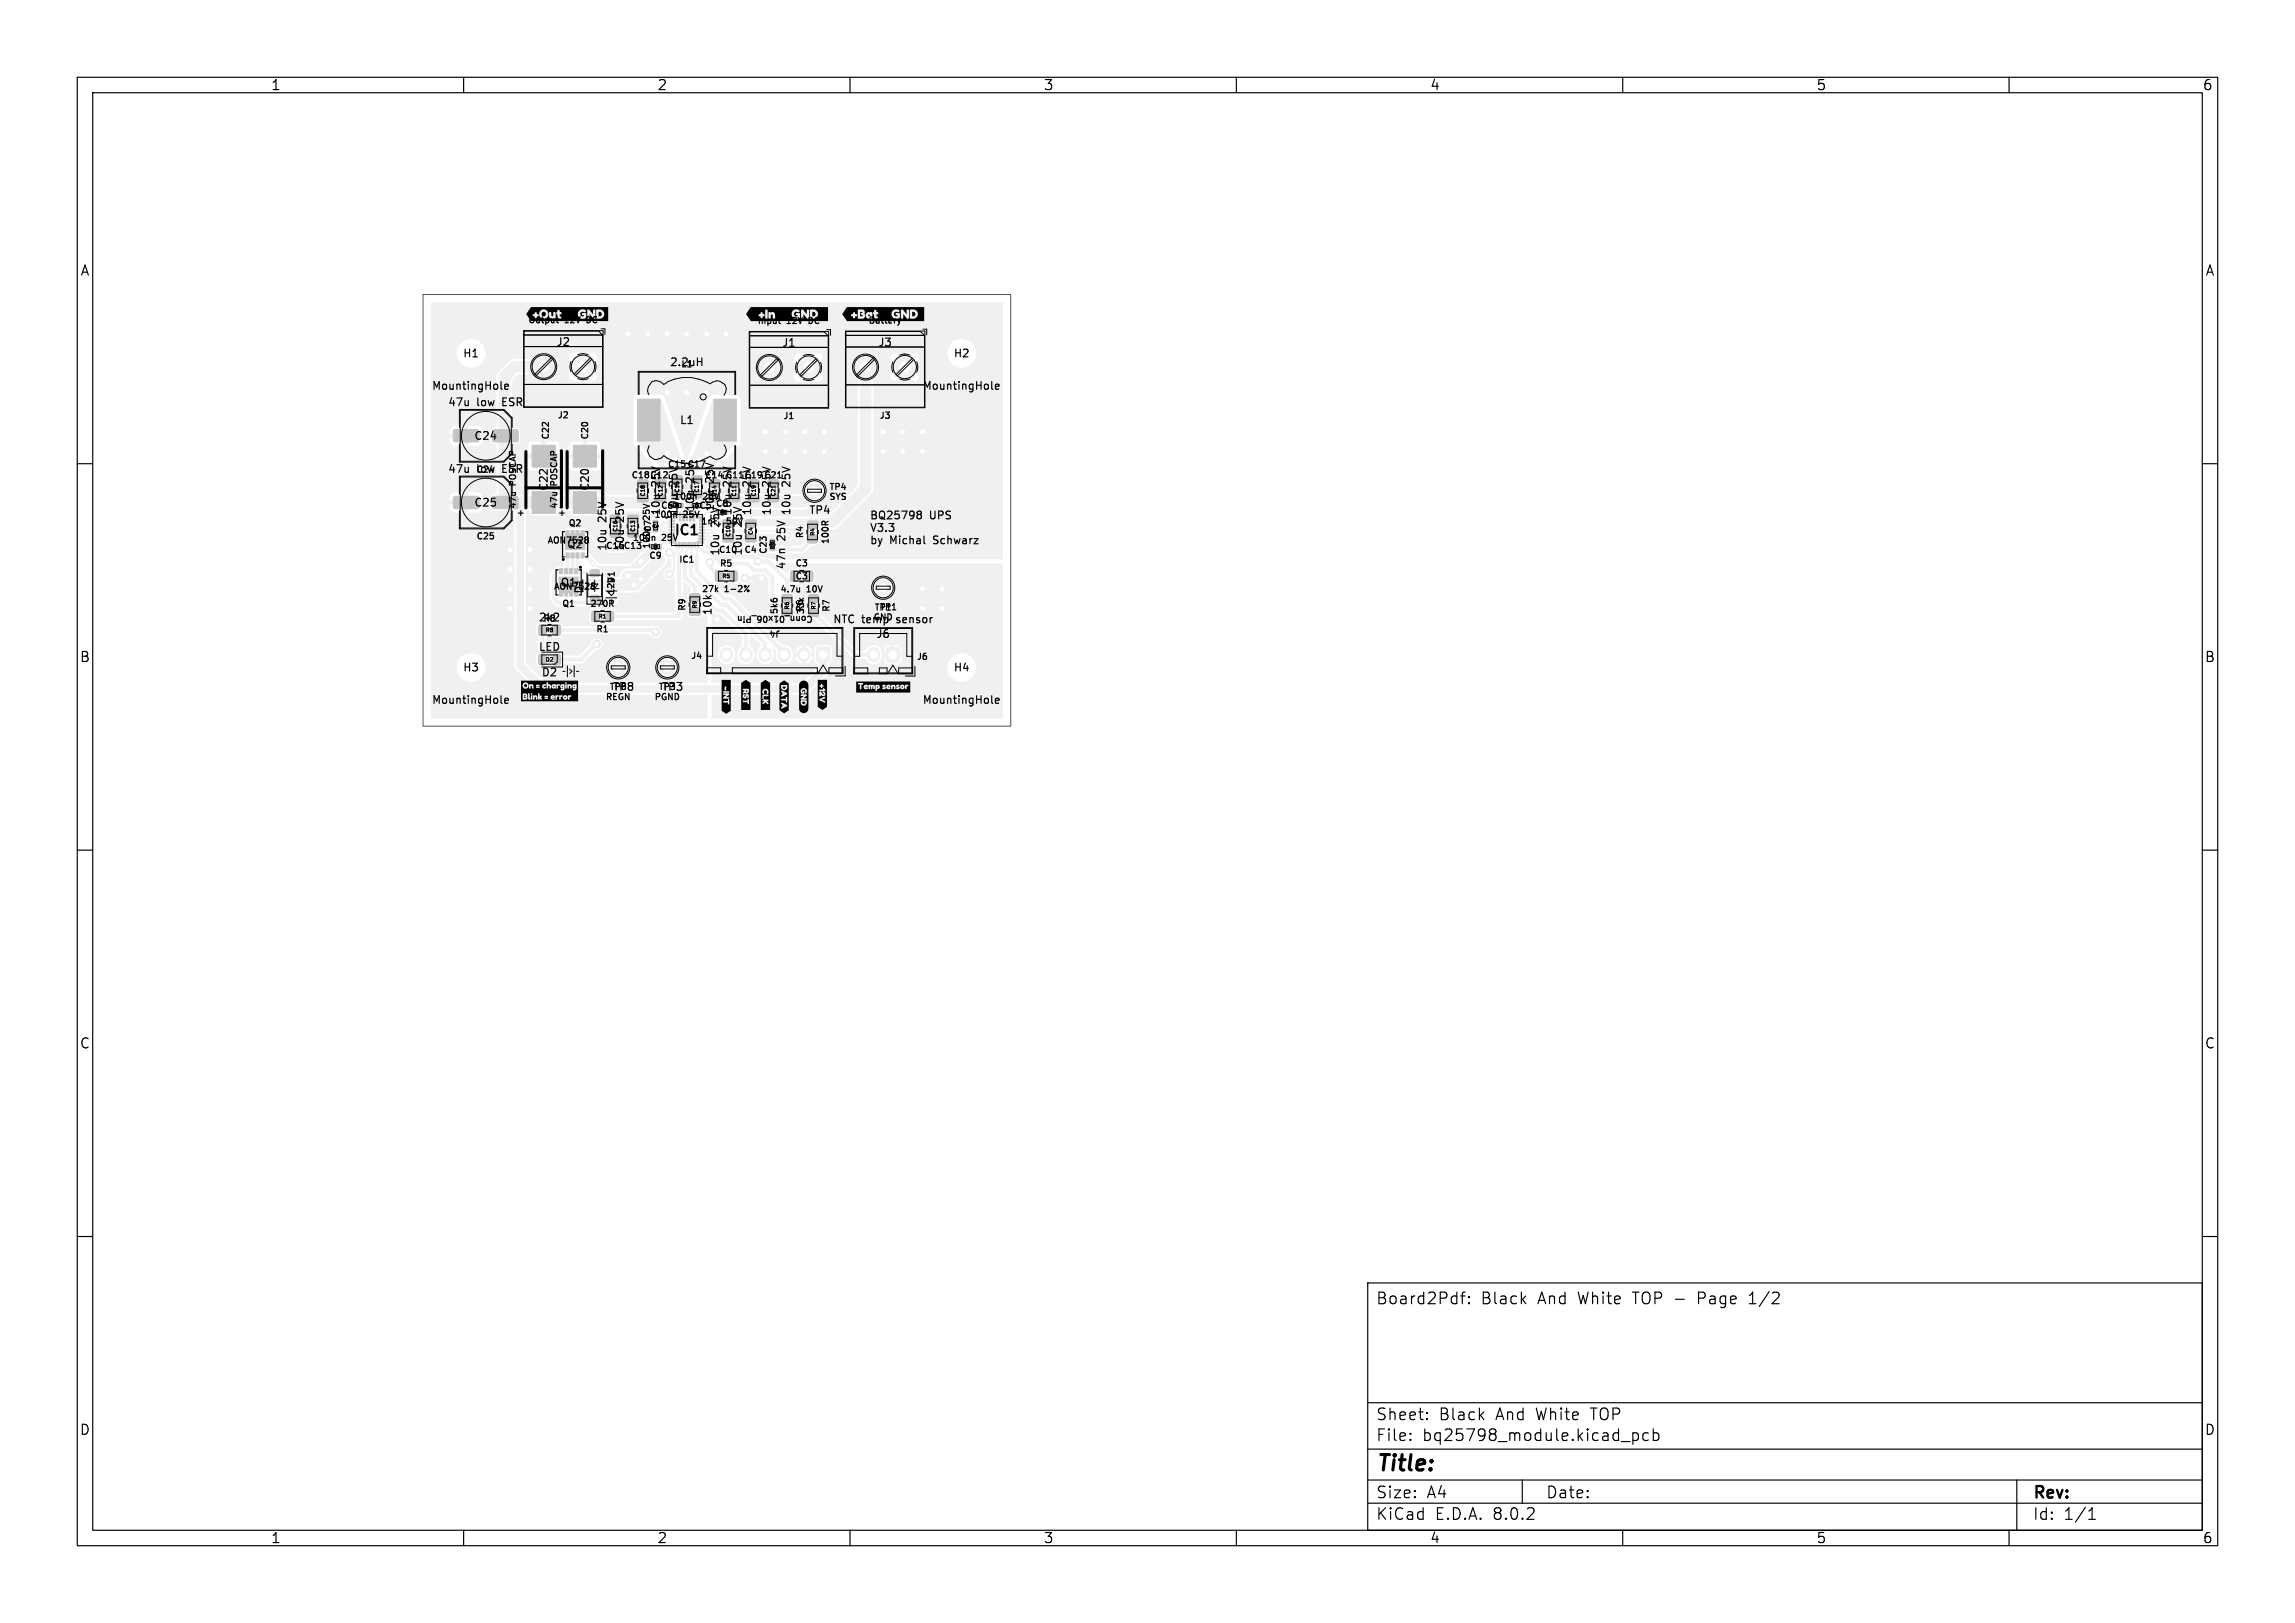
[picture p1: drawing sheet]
<svg xmlns="http://www.w3.org/2000/svg" width="297mm" height="210mm" viewBox="0 0 297 210" stroke-linecap="round" stroke-linejoin="round" font-family="sans-serif">
<defs><g id="words">
<text font-size="2.8" x="178" y="190.9">Title:</text>
<g font-size="2.1">
<text x="178" y="169">Board2Pdf:</text>
<text x="191.7" y="169">Black</text>
<text x="199.1" y="169">And</text>
<text x="204.4" y="169">White</text>
<text x="211.6" y="169">TOP -</text>
<text x="220.3" y="169">Page</text>
<text x="227.1" y="169">1/2</text>
<text x="178" y="184">Sheet:</text>
<text x="186.2" y="184">Black</text>
<text x="193.7" y="184">And</text>
<text x="199" y="184">White</text>
<text x="206.2" y="184">TOP</text>
<text x="178" y="186.7">File:</text>
<text x="184.1" y="186.7">bq25798_module.kicad_pcb</text>
<text x="178" y="196.9">KiCad</text>
<text x="178" y="194.1">Size:</text>
<text x="184.7" y="194.1">A4</text>
<text x="185.7" y="196.9">E.D.A.</text>
<text x="193.3" y="196.9">8.0.2</text>
<text x="200" y="194.1">Date:</text>
<text x="263" y="194.3">Rev:</text>
<text x="263" y="196.9">Id:</text>
<text x="267.1" y="196.9">1/1</text>
</g>
<g font-size="1.8">
<text x="35" y="11.9">1</text>
<text x="85" y="11.9">2</text>
<text x="135" y="11.9">3</text>
<text x="185" y="11.9">4</text>
<text x="235" y="11.9">5</text>
<text x="285" y="11.9">6</text>
<text x="10.3" y="35.9">A</text>
<text x="285.4" y="35.9">A</text>
<text x="87.1" y="69.6">IC1</text>
<text x="10.3" y="85.9">B</text>
<text x="285.3" y="85.9">B</text>
<text x="10.3" y="135.9">C</text>
<text x="285.3" y="135.9">C</text>
<text x="10.3" y="185.9">D</text>
<text x="285.3" y="185.9">D</text>
<text x="35" y="199.9">1</text>
<text x="85" y="199.9">2</text>
<text x="135" y="199.9">3</text>
<text x="185" y="199.9">4</text>
<text x="235" y="199.9">5</text>
<text x="285" y="199.9">6</text>
</g>
<g font-size="1.4">
<text x="59.8" y="46.4">H1</text>
<text x="71.9" y="45">J2</text>
<text x="86.6" y="47.6">2.2uH</text>
<text x="101.1" y="45.1">J1</text>
<text x="113.6" y="45">J3</text>
<text x="123.3" y="46.4">H2</text>
<text x="55.8" y="50.6">MountingHole</text>
<text x="57.9" y="52.8">47u</text>
<text x="61.7" y="52.8">low</text>
<text x="65.2" y="52.8">ESR</text>
<text x="119.3" y="50.6">MountingHole</text>
<text x="61.3" y="57.1">C24</text>
<text x="87.9" y="55.1">L1</text>
<text x="57.9" y="61.4">47u</text>
<text x="61.3" y="65.7">C25</text>
<text x="65.2" y="61.4">ESR</text>
<text x="71.1" y="63.6" transform="rotate(-90 71.1 63.6)">C22</text>
<text x="76.4" y="63.6" transform="rotate(-90 76.4 63.6)">C20</text>
<text x="85.6" y="63" transform="rotate(-90 85.6 63)">25V</text>
<text x="87.9" y="63" transform="rotate(-90 87.9 63)">25V</text>
<text x="90" y="62.5" transform="rotate(-90 90 62.5)">25V</text>
<text x="92.6" y="62.5" transform="rotate(-90 92.6 62.5)">25V</text>
<text x="94.9" y="63" transform="rotate(-90 94.9 63)">25V</text>
<text x="97.4" y="63" transform="rotate(-90 97.4 63)">25V</text>
<text x="99.9" y="63" transform="rotate(-90 99.9 63)">25V</text>
<text x="102.5" y="63" transform="rotate(-90 102.5 63)">25V</text>
<text x="73.3" y="71.1">Q2</text>
<text x="78.7" y="71.4" transform="rotate(-90 78.7 71.4)">10u</text>
<text x="78.7" y="67.5" transform="rotate(-90 78.7 67.5)">25V</text>
<text x="81" y="71.4" transform="rotate(-90 81 71.4)">10u</text>
<text x="81" y="67.5" transform="rotate(-90 81 67.5)">25V</text>
<text x="85.6" y="66.8" transform="rotate(-90 85.6 66.8)">10u</text>
<text x="87.9" y="66.8" transform="rotate(-90 87.9 66.8)">10u</text>
<text x="90" y="66.3" transform="rotate(-90 90 66.3)">10u</text>
<text x="92.6" y="66.3" transform="rotate(-90 92.6 66.3)">10u</text>
<text x="93.3" y="72" transform="rotate(-90 93.3 72)">10u</text>
<text x="93.3" y="68.2" transform="rotate(-90 93.3 68.2)">25V</text>
<text x="94.9" y="66.8" transform="rotate(-90 94.9 66.8)">10u</text>
<text x="96.2" y="72" transform="rotate(-90 96.2 72)">10u</text>
<text x="96.2" y="68.2" transform="rotate(-90 96.2 68.2)">25V</text>
<text x="97.4" y="66.8" transform="rotate(-90 97.4 66.8)">10u</text>
<text x="99.9" y="66.8" transform="rotate(-90 99.9 66.8)">10u</text>
<text x="101.8" y="70" transform="rotate(-90 101.8 70)">25V</text>
<text x="102.5" y="66.8" transform="rotate(-90 102.5 66.8)">10u</text>
<text x="104.6" y="66.7">TP4</text>
<text x="112.5" y="67.3">BQ25798</text>
<text x="112.5" y="68.9">V3.3</text>
<text x="112.5" y="70.5">by</text>
<text x="115.2" y="70.5">Michal</text>
<text x="120.3" y="67.3">UPS</text>
<text x="121" y="70.5">Schwarz</text>
<text x="72.5" y="76.1">Q1</text>
<text x="75.7" y="76.9" transform="rotate(-90 75.7 76.9)">D1</text>
<text x="101.8" y="73.8" transform="rotate(-90 101.8 73.8)">47n</text>
<text x="69.6" y="80.6">2k2</text>
<text x="79.6" y="78.1" transform="rotate(-90 79.6 78.1)">-|&lt;|-</text>
<text x="92.3" y="79.7" transform="rotate(-90 92.3 79.7)">10k</text>
<text x="107.7" y="80.9">NTC temp</text>
<text x="113.3" y="82.8">J6</text>
<text x="116.2" y="80.9">sensor</text>
<text x="59.8" y="87.1">H3</text>
<text x="69.6" y="84.4">LED</text>
<text x="70" y="87.7">D2</text>
<text x="75.1" y="86.4" transform="rotate(-180 75.1 86.4)">-|&lt;|-</text>
<text x="79.2" y="89.6">TP8</text>
<text x="85.6" y="89.6">TP3</text>
<text x="123.3" y="87.1">H4</text>
<text x="55.8" y="91.3">MountingHole</text>
<text x="119.3" y="91.3">MountingHole</text>
</g>
<g font-size="1.1">
<text x="68.3" y="42">Output</text>
<text x="73.1" y="42">12V</text>
<text x="76.2" y="42">DC</text>
<text x="88.1" y="47.7">L1</text>
<text x="97.9" y="42.1">Input</text>
<text x="101.8" y="42.1">12V</text>
<text x="105" y="42.1">DC</text>
<text x="112.3" y="42.1">Battery</text>
<text x="71.2" y="57" transform="rotate(-90 71.2 57)">C22</text>
<text x="72.1" y="54.3">J2</text>
<text x="76.3" y="57" transform="rotate(-90 76.3 57)">C20</text>
<text x="101.3" y="54.4">J1</text>
<text x="113.7" y="54.4">J3</text>
<text x="61.6" y="61.4">C24</text>
<text x="67" y="65.9" transform="rotate(-90 67 65.9)">47u</text>
<text x="67" y="62.8" transform="rotate(-90 67 62.8)">POSCAP</text>
<text x="72.3" y="65.9" transform="rotate(-90 72.3 65.9)">47u</text>
<text x="72.3" y="62.8" transform="rotate(-90 72.3 62.8)">POSCAP</text>
<text x="81.6" y="62.1">C18 C12</text>
<text x="86.3" y="60.7">C15 C17</text>
<text x="87.1" y="64.9">100n</text>
<text x="91" y="64.9">25V</text>
<text x="91.1" y="62.1">C14 C11 C19 C21</text>
<text x="107.2" y="64.9">SYS</text>
<text x="107.2" y="63.6">TP4</text>
<text x="61.6" y="70">C25</text>
<text x="66.8" y="66.8">+</text>
<text x="70.7" y="70.5">AON7528</text>
<text x="72.1" y="66.8">+</text>
<text x="73.5" y="68.3">Q2</text>
<text x="78.3" y="71.2">C16 C13</text>
<text x="81.8" y="70.2">100n</text>
<text x="84.3" y="71.1" transform="rotate(-90 84.3 71.1)">100nC7</text>
<text x="84.3" y="67.2" transform="rotate(-90 84.3 67.2)">25V</text>
<text x="84.6" y="67.2">100n</text>
<text x="85.4" y="66">C6</text>
<text x="85.7" y="70.2">25V</text>
<text x="88.5" y="67.2">25V</text>
<text x="90.4" y="66">C5 C8</text>
<text x="90.6" y="68.1">1nF,</text>
<text x="92.9" y="71.7">C10</text>
<text x="94.1" y="68.1">50V</text>
<text x="96.2" y="71.7">C4</text>
<text x="99.4" y="71.8" transform="rotate(-90 99.4 71.8)">C23</text>
<text x="104.1" y="69.8" transform="rotate(-90 104.1 69.8)">R4</text>
<text x="107.4" y="70.5" transform="rotate(-90 107.4 70.5)">100R</text>
<text x="71.6" y="76.5">AON7528</text>
<text x="79.7" y="77.1" transform="rotate(-90 79.7 77.1)">12V</text>
<text x="79.7" y="75.6" transform="rotate(-90 79.7 75.6)">D1</text>
<text x="83.9" y="72.5">C9</text>
<text x="87.8" y="73">IC1</text>
<text x="90.7" y="76.8">27k</text>
<text x="93.1" y="73.5">R5</text>
<text x="93.8" y="76.8">1-2%</text>
<text x="100.9" y="76.9">4.7u</text>
<text x="102.8" y="73.5">C3</text>
<text x="102.8" y="75.2">C3</text>
<text x="104.4" y="76.9">10V</text>
<text x="70.2" y="80.6">R8</text>
<text x="72.6" y="78.7">Q1</text>
<text x="76.3" y="78.7">270R</text>
<text x="77.1" y="82">R1</text>
<text x="88.9" y="79.2" transform="rotate(-90 88.9 79.2)">R9</text>
<text x="100.8" y="79.6" transform="rotate(-90 100.8 79.6)">5k6</text>
<text x="101.1" y="81.4" transform="rotate(-180 101.1 81.4)">J4</text>
<text x="104.1" y="79.3" transform="rotate(-90 104.1 79.3)">R6</text>
<text x="104.3" y="79.6" transform="rotate(-90 104.3 79.6)">33k</text>
<text x="105.3" y="79.5" transform="rotate(-180 105.3 79.5)">Conn_01x06_Pin</text>
<text x="107.6" y="79.3" transform="rotate(-90 107.6 79.3)">R7</text>
<text x="112.9" y="80.5">GND</text>
<text x="113.1" y="79.2">TP1</text>
<text x="113.8" y="79.2">TP1</text>
<text x="78.8" y="89.5">TP8</text>
<text x="85.1" y="89.5">TP3</text>
<text x="89.3" y="85.5">J4</text>
<text x="118.5" y="85.6">J6</text>
<text x="78.3" y="90.8">REGN</text>
<text x="84.6" y="90.8">PGND</text>
</g>
<g font-size=".7">
<text x="83.6" y="64.3" transform="rotate(-90 83.6 64.3)">C18</text>
<text x="85.8" y="64.3" transform="rotate(-90 85.8 64.3)">C12</text>
<text x="88" y="63.8" transform="rotate(-90 88 63.8)">C15</text>
<text x="90.5" y="63.8" transform="rotate(-90 90.5 63.8)">C17</text>
<text x="92.8" y="64.3" transform="rotate(-90 92.8 64.3)">C14</text>
<text x="95.4" y="64.3" transform="rotate(-90 95.4 64.3)">C11</text>
<text x="97.9" y="64.3" transform="rotate(-90 97.9 64.3)">C19</text>
<text x="100.4" y="64.3" transform="rotate(-90 100.4 64.3)">C21</text>
<text x="80" y="68.9" transform="rotate(-90 80 68.9)">C16</text>
<text x="82.3" y="68.9" transform="rotate(-90 82.3 68.9)">C13</text>
<text x="94.6" y="69.5" transform="rotate(-90 94.6 69.5)">C10</text>
<text x="97.5" y="69.3" transform="rotate(-90 97.5 69.3)">C4</text>
<text x="105.5" y="69.4" transform="rotate(-90 105.5 69.4)">R4</text>
<text x="93.4" y="74.9">R5</text>
<text x="70.6" y="81.9">R8</text>
<text x="77.4" y="80.1">R1</text>
<text x="90.3" y="78.8" transform="rotate(-90 90.3 78.8)">R9</text>
<text x="102.2" y="78.9" transform="rotate(-90 102.2 78.9)">R6</text>
<text x="105.7" y="78.9" transform="rotate(-90 105.7 78.9)">R7</text>
<text x="70.6" y="85.7">D2</text>
</g>
<g font-size=".3">
<text x="87.4" y="65.6">C6</text>
<text x="89.9" y="65.6">C5</text>
<text x="84.6" y="70.9">C9</text>
<text x="85" y="68.4" transform="rotate(-90 85 68.4)">C7</text>
<text x="93.2" y="66.5">C8</text>
<text x="100.1" y="70.9" transform="rotate(-90 100.1 70.9)">C23</text>
</g>
</g></defs>
<g fill="#f0f0f0">
<path d="M84.2 69.5h1v.5h-1z"/>
<path d="M93.4 71.8h1v.5h-1z"/>
<path d="M96.4 74.6h1v.5h-1z"/>
</g>
<path d="M94 84.6v.2M96.5 84.6v.2M99 84.6v.2M101.5 84.6v.2M104 84.6v.2M113.1 84.6v.3" fill="none" stroke="#f0f0f0" stroke-width="1.7"/>
<g fill="#f0f0f0" stroke="#f0f0f0" stroke-width=".13">
<path d="M105.7 83.8l.2-.1 1.4 .1 .1 .2v1.4l-.1 .2-.2 .1-1.4-.1v-.2v-1.4z"/>
<path d="M114.8 83.8l.1-.1 1.4 .1 .1 .2v1.5l-.1 .2h-.2h-1.3l-.1-.2v-1.5z"/>
<path d="M94.5 73.9l.7-.1 .2 .2v1l-.1 .2h-.7l-.2-.1v-1z"/>
<path d="M92.6 73.9l.7-.1 .3 .2v1l-.2 .2h-.6l-.2-.1v-1z"/>
<path d="M104.7 78.8h.1h1l.2 .2v.6l-.3 .2h-1l-.1-.3z"/>
<path d="M104.7 77l.1-.1 1 .1 .2 .2v.6l-.3 .2-1-.1-.1-.2z"/>
<path d="M99.7 69.8h.5v.4h-.5z"/>
<path d="M99.7 70.7h.5v.5h-.5z"/>
<path d="M90.2 70.1h.2v.7h-.2z"/>
<path d="M87.4 70.1h.2v.7h-.2z"/>
<path d="M87.9 66.4h.2v1h-.2z"/>
<path d="M90.4 66.9h.7v.2h-.7z"/>
<path d="M90.5 68.5h.6v.2h-.6z"/>
<path d="M90.4 68.9h.7v.2h-.7z"/>
<path d="M90.4 69.3h.7v.2h-.7z"/>
<path d="M90.4 69.7h.7v.2h-.7z"/>
<path d="M90.4 70.1h.7v.2h-.7z"/>
<path d="M89.8 70.2h.2v.6h-.2z"/>
<path d="M89.4 70.2h.2v.6h-.2z"/>
<path d="M89 70.2h.2v.6h-.2z"/>
<path d="M88.6 70.2h.2v.6h-.2z"/>
<path d="M88.2 70.2h.2v.6h-.2z"/>
<path d="M87.8 70.2h.2v.6h-.2z"/>
<path d="M104.5 67.5l.2-.1h1l.2 .3-.1 .6-.2 .1h-1l-.1-.2z"/>
<path d="M104.5 69.3l.2-.1 1 .1 .2 .2-.1 .6-.2 .2-1-.1-.1-.2z"/>
<path d="M69.8 80.9l.7-.1 .2 .2v1l-.1 .2h-.7l-.2-.1v-1z"/>
<path d="M71.6 80.9l.7-.1 .2 .2v1l-.1 .2h-.6l-.3-.1v-1z"/>
<path d="M81.3 68.6l.1-.1h1.1l.1 .3v.6l-.2 .1h-1.1l-.1-.2z"/>
<path d="M81.3 66.7l.1-.1h1.1l.1 .3v.6l-.2 .1h-1.1l-.1-.2z"/>
<path d="M89.5 61.6l.2-.1 1 .1 .2 .2v.6l-.3 .1h-1l-.2-.2z"/>
<path d="M89.5 63.5l.2-.1 1 .1 .2 .2v.6l-.3 .1h-1l-.2-.2z"/>
<path d="M84.8 62.1l.2-.1 1 .1 .2 .2v.6l-.3 .1h-1l-.2-.2z"/>
<path d="M84.8 64h.2h1l.2 .2v.6l-.3 .2-1-.1-.2-.2z"/>
<path d="M99.4 62.1l.2-.1 1 .1 .2 .2v.6l-.2 .1h-1.1l-.1-.2z"/>
<path d="M99.4 64h.2h1l.2 .2v.6l-.2 .2-1.1-.1-.1-.2z"/>
<path d="M103.3 46.2h2.6v2.6h-2.6z"/>
<path d="M82.5 51.7h2.9v5.4h-2.9z"/>
<path d="M92.4 51.7h2.9v5.4h-2.9z"/>
<path d="M115.8 46.2h2.6v2.6h-2.6z"/>
<path d="M58.7 64.3l.2-.1h2.9l.2 .3v1.2l-.3 .1h-2.9l-.1-.2z"/>
<path d="M63.8 64.3l.2-.1h2.9l.2 .3-.1 1.2-.2 .1h-2.9l-.2-.2z"/>
<path d="M76.4 73.8l.2-.1 .9 .1 .1 .1-.1 .7h-.2h-.9v-.2z"/>
<path d="M76.4 77.1l.2-.1 .9 .1 .1 .1-.1 .7h-.2h-.9v-.2z"/>
<path d="M94.3 62.1l.2-.1 1.1 .1 .1 .2v.6l-.2 .1h-1.1l-.1-.2z"/>
<path d="M94.3 64h.2h1.1l.1 .2v.6l-.2 .2-1.1-.1-.1-.2z"/>
<path d="M87 63.5l.2-.1 1 .1 .2 .2-.1 .6-.2 .1h-1l-.2-.2z"/>
<path d="M68.9 57.6h3v2.8h-3z"/>
<path d="M68.9 63.6h3v2.8h-3z"/>
<path d="M96.5 69.2h.2h1l.2 .2v.6l-.3 .2-1-.1-.2-.2z"/>
<path d="M96.5 67.3h.2h1l.2 .2v.6l-.3 .2-1-.1-.2-.2z"/>
<path d="M91.8 62.1l.2-.1 1 .1 .2 .2v.6l-.3 .1h-1l-.2-.2z"/>
<path d="M74.1 46.1h2.6v2.6h-2.6z"/>
<path d="M84.6 68.3h.5v.5h-.5z"/>
<path d="M84.6 67.4h.5v.4h-.5z"/>
<path d="M87.9 65.1h.4v.6h-.4z"/>
<path d="M96.9 62.1l.2-.1 1 .1 .2 .2-.1 .6-.2 .1h-1l-.2-.2z"/>
<path d="M96.9 64h.2h1l.2 .2-.1 .6-.2 .2-1-.1-.2-.2z"/>
<path d="M74.2 57.6h3v2.8h-3z"/>
<path d="M74.2 63.6h3v2.8h-3z"/>
<path d="M89.3 76.9l.2-.1h1l.1 .3v.6l-.2 .1h-1l-.2-.2z"/>
<path d="M89.3 78.7l.2-.1 1 .1 .1 .2v.6l-.2 .2-1-.1-.2-.2z"/>
<path d="M73.2 69.1h2.4v2h-2.4z"/>
<path d="M73.2 68.7h.4v.6h-.4z"/>
<path d="M73.9 68.7h.4v.6h-.4z"/>
<path d="M74.5 68.7h.4v.6h-.4z"/>
<path d="M75.2 68.7h.4v.6h-.4z"/>
<path d="M75.2 71.5h.4v.7h-.4z"/>
<path d="M74.5 71.5h.4v.7h-.4z"/>
<path d="M73.9 71.5h.4v.7h-.4z"/>
<path d="M73.2 71.5h.4v.7h-.4z"/>
<path d="M93.6 69.2h.2h1l.2 .2-.1 .6-.2 .2-1-.1-.2-.2z"/>
<path d="M93.6 67.3h.2h1l.2 .2-.1 .6-.2 .2-1-.1-.2-.2z"/>
<path d="M69.8 84.7l.6-.1 .3 .2v1l-.2 .2h-.6l-.2-.1z"/>
<path d="M71.6 84.7l.7-.1 .2 .2v1l-.1 .2h-.6l-.2-.1z"/>
<path d="M58.7 55.7l.2-.1h2.9l.2 .2v1.2l-.3 .2h-2.9l-.1-.3z"/>
<path d="M63.8 55.7l.2-.1h2.9l.2 .2-.1 1.2-.2 .2h-2.9l-.2-.3z"/>
<path d="M76.6 79.1h.7l.3 .1v1l-.2 .2-.6 .1-.2-.2v-1z"/>
<path d="M78.5 79.1h.7l.2 .1v1l-.2 .2-.6 .1-.2-.2v-1z"/>
<path d="M104.3 73.9l.7-.1 .2 .2v1l-.1 .3h-.6l-.3-.2v-1z"/>
<path d="M102.4 73.9l.7-.1 .2 .2v1l-.1 .3h-.6l-.3-.2v-1z"/>
<path d="M79 68.6l.2-.1h1l.2 .3-.1 .6-.2 .1h-1l-.2-.2z"/>
<path d="M79 66.7l.2-.1h1l.2 .3-.1 .6-.2 .1h-1l-.2-.2z"/>
<path d="M101.2 78.8h.2h1l.2 .2-.1 .6-.2 .2h-1l-.1-.3z"/>
<path d="M101.2 77l.2-.1 1 .1 .2 .2-.1 .6-.2 .2-1-.1-.1-.2z"/>
<path d="M72.4 74.7h2.4v2h-2.4z"/>
<path d="M73.7 76.5h.4v.6h-.4z"/>
<path d="M73.1 76.5h.4v.6h-.4z"/>
<path d="M72.4 76.5h.4v.6h-.4z"/>
<path d="M72.4 73.6h.4v.6h-.4z"/>
<path d="M73.1 73.6h.4v.6h-.4z"/>
<path d="M73.7 73.6h.4v.6h-.4z"/>
<path d="M74.4 73.6h.4v.6h-.4z"/>
<path d="M85.1 70.5h.5v.5h-.5z"/>
<path d="M82.5 62.1l.2-.1 1.1 .1 .1 .2v.6l-.2 .1h-1.1l-.1-.2z"/>
<path d="M82.5 64h.2h1.1l.1 .2v.6l-.2 .2-1.1-.1-.1-.2z"/>
<circle cx="85.2" cy="69.7" r=".25"/>
<circle cx="94.4" cy="72" r=".25"/>
<circle cx="99.6" cy="47.5" r="1.3"/>
<circle cx="105.4" cy="63.5" r="1"/>
<circle cx="114.3" cy="76" r="1"/>
<circle cx="112" cy="47.5" r="1.3"/>
<circle cx="80" cy="86.4" r="1"/>
<circle cx="70.4" cy="47.4" r="1.3"/>
<circle cx="96.4" cy="74.8" r=".25"/>
<circle cx="97.4" cy="74.8" r=".25"/>
<circle cx="86.4" cy="86.4" r="1"/>
</g>
<g fill="#ececec" stroke="#ececec" stroke-width=".13">
<circle cx="90.4" cy="59.4" r=".5"/>
<circle cx="91.4" cy="60.1" r=".5"/>
<circle cx="89.9" cy="67.8" r=".3"/>
<circle cx="91.4" cy="58.7" r=".5"/>
<circle cx="89.9" cy="68.6" r=".3"/>
<circle cx="77.2" cy="83.3" r=".5"/>
<circle cx="87.9" cy="67.8" r=".3"/>
<circle cx="87.4" cy="59.4" r=".5"/>
<circle cx="88.6" cy="67.8" r=".3"/>
<circle cx="86.4" cy="60.1" r=".5"/>
<circle cx="86.4" cy="58.7" r=".5"/>
<circle cx="91.9" cy="69.2" r=".3"/>
<circle cx="81.3" cy="74.5" r=".5"/>
<circle cx="82.9" cy="74.9" r=".5"/>
<circle cx="82" cy="75.7" r=".5"/>
<circle cx="86.1" cy="68.1" r=".3"/>
<circle cx="76.7" cy="72.9" r=".3"/>
<circle cx="91.4" cy="50.8" r=".5"/>
<circle cx="104.1" cy="58.4" r=".5"/>
<circle cx="99.1" cy="58.4" r=".5"/>
<circle cx="66" cy="76.2" r=".5"/>
<circle cx="83.8" cy="43.2" r=".5"/>
<circle cx="119.4" cy="55.9" r=".5"/>
<circle cx="68.6" cy="71.1" r=".5"/>
<circle cx="104.1" cy="55.9" r=".5"/>
<circle cx="101.6" cy="55.9" r=".5"/>
<circle cx="91.4" cy="43.2" r=".5"/>
<circle cx="106.7" cy="55.9" r=".5"/>
<circle cx="86.4" cy="50.8" r=".5"/>
<circle cx="119.4" cy="58.4" r=".5"/>
<circle cx="116.8" cy="58.4" r=".5"/>
<circle cx="106.7" cy="58.4" r=".5"/>
<circle cx="114.3" cy="58.4" r=".5"/>
<circle cx="81.3" cy="43.2" r=".5"/>
<circle cx="88.9" cy="43.2" r=".5"/>
<circle cx="94" cy="43.2" r=".5"/>
<circle cx="68.6" cy="76.2" r=".5"/>
<circle cx="96.4" cy="74.8" r=".5"/>
<circle cx="66" cy="71.1" r=".5"/>
<circle cx="66" cy="73.7" r=".5"/>
<circle cx="116.8" cy="55.9" r=".5"/>
<circle cx="101.6" cy="58.4" r=".5"/>
<circle cx="86.4" cy="43.2" r=".5"/>
<circle cx="68.6" cy="78.7" r=".5"/>
<circle cx="66" cy="78.7" r=".5"/>
<circle cx="68.6" cy="73.7" r=".5"/>
<circle cx="82.9" cy="72.6" r=".5"/>
<circle cx="88.9" cy="50.8" r=".5"/>
<circle cx="99.1" cy="55.9" r=".5"/>
<circle cx="114.3" cy="55.9" r=".5"/>
<circle cx="91.8" cy="72.8" r=".5"/>
<circle cx="119.4" cy="76.2" r=".5"/>
<circle cx="121.9" cy="78.7" r=".5"/>
<circle cx="86.6" cy="74.3" r=".5"/>
<circle cx="121.9" cy="76.2" r=".5"/>
<circle cx="119.4" cy="78.7" r=".5"/>
<circle cx="86.6" cy="71.5" r=".5"/>
<circle cx="98.6" cy="74.8" r=".5"/>
<circle cx="92.8" cy="80.1" r=".5"/>
<circle cx="86.1" cy="68.9" r=".3"/>
<circle cx="98" cy="72.6" r=".5"/>
<circle cx="84.8" cy="81.8" r=".5"/>
<circle cx="101.9" cy="69.3" r=".5"/>
</g>
<path d="M67.3 65v21.1l3.1 3.1h33.7l2.4-2.4v-2.1M87.6 63.9l-1.1 1.1M90.7 64.4l-.5-.5 .9 .9M92.7 67.6h15" fill="none" stroke="#f0f0f0" stroke-width="1"/>
<g fill="none" stroke="#f0f0f0" stroke-width=".5">
<path d="M72.6 73.9h-.5l-.5 .5v2.9l.7 .7h4.4M73.4 71.9h1.3v1.8l-.1 .2h-1.3l.1-.2zM74.1 71.9v1.8l-.2 .2M74.8 74.2h2.2M75.4 71.9h.3l1 1M78.5 77.5h-1.5v2.2l.1 .1M85.3 70.7v1.8M86.6 71.5l.1 .1h.5M87.9 71.9v7.9h-9M88.1 65.4h.7M88.6 71.9v2.8l1.3 1.2v1.4h1.1M89.4 71.9v2.4l3.9 3.9h.7l5 5.1v1.4"/>
<path d="M89.9 79.1h1.9l1 1M90.2 71.9v2l3.5 3.6h.8l7 7M91.1 71.4h.8M91.6 70.7l.1 .1h.5M91.8 72.8v.5l1.3 1.2M92.6 72.3l.7 .6h3.4l.8 .9h1.6l.8 .9v2.7l2 1.9h3.4l5.4 5.4h2.4M92.7 79h.8l3 3v2.7M94.2 72h3.2l.6 .6h1.4l2.5 2.5M97.4 74.8h1.2M101.9 75.1v2.3M102.8 74.5l-.5 .6h-.4M105.2 69.7l-1.4 1.4h-10.5"/>
<path d="M70.2 81.5v3.8M72 81.5h12.6l.2 .3M77.2 83.3l-2 2h-2.7M98.5 84.5v.2M101.5 83.9v.8M104 84.1v.6h-.5"/>
</g>
<g fill="none" stroke="#f0f0f0" stroke-width=".25">
<path d="M74.6 73.9l.2 .3M75.4 69.1l-1 1M84.8 66.5h1.8M85.2 69.7l.9 .1M85.7 70.4l-.4 .3M85.9 67.5l-.4 .5v1.1M86.1 68.1l.1 .1h.8M86.5 67.6l.2 .2M87 68.6h-.6l-.3 .3M87.9 70.5v.5l-.7 .6v2.1l-.6 .6M88.1 65.4h.3l.5 .5v1M88.3 70.5v.7l-.4 .4v.3"/>
<path d="M88.4 66.9v.9M89.1 70.5v.5l-.5 .5v.4M89.4 67.5l.3 .3M89.5 70.5v1.3l-.1 .1M89.9 70.5v.5l.3 .2v.7M90.7 65.4l-.9 .9M90.7 69.8h.6l.3 .3v.6M90.8 70.2h-.3l-.2 .2v.2l.8 .8M90.8 69h.6l.3 .2h.2M90.8 69.4h.5l.8 .7M91.4 66.3l-.7 .7M92 68.6l.7 .7v.3"/>
</g>
<path d="M70.4 47.4h-3.8l-1.3 1.4v15.2l1 1h20.2M84 54.4v1.6M93.8 54.4v1.6M112 47.5v15.7l-4.3 4.4M75.8 70.1l2.2 2.2h3.2l1.6-1.7M79.8 66.9h3.4M82 75.7h.1M82.9 74.9l-.4-.4h-1.2v1.2M85.3 72.5l-3.1 3.2h-8.6M105.4 63.5l-1.4 1.4h-11.6" fill="none" stroke="#f0f0f0" stroke-width="1.5"/>
<path d="M92.4 68.2l.5 .5h8.3" fill="none" stroke="#f0f0f0" stroke-width=".2"/>
<g fill="#f0f0f0">
<path d="M55.8 39.2l73.9-.1 .1 33.2-29.9 .1-.4-.2-.8-.1-.7-.2a.13 .13 0 0 1-.1-.1 .13 .13 0 0 1 .1-.2h5.8l.3-.1 1.1-1a.88 .88 0 0 0 .8-.1l.1-.3v-.7l-.1-.3-.3-.1h-1.1l-.3 .1-.1 .3v.6l-.7 .6h-3l-.1-.1 .1-.4h-1.1l.1 .4-.1 .1h-1.6l-.1-.2 .3-.1 .1-.3h-1.9l.1 .3 .3 .1-.1 .2h-1.6l-.1-.1 .3-.2 .1-.3h-1.1l-.2-.2 6.6 .1-.1-.3-.3-.1v.4h-.3v-.4h-.3l-.1 .3h-5.5l.1-.4h1.2v-.2l.1-.1h.9v.3h1.9v-.2l.1-.1h2.9a1.02 1.02 0 0 0 .4 .9 .78 .78 0 0 0 1.1-.7 .78 .78 0 0 0-1-.7l-.1-.2 .1-.1h2.5l.5 .4h1.1l.1-.1 .4-.3h.8a1.02 1.02 0 0 0 1.3 0l4.5-4.4 .2-.4v-14.8a1.55 1.55 0 0 0-.2-2.5h2.5v1h1.2l-.1 .2 .1 .4h-1.2v1.1l.3 .3 1.2 .1v-1.2h.2h.4v1.2h1.1l.3-.3 .1-1.2h-1.2v-.2v-.4h1.2v-1.1l-.3-.3-1.2-.1v1.2l-.2-.1-.4 .1v-1.2h-1.1l-.3 .1-.1 .4h-2.5a1.57 1.57 0 0 0-2.1 .4 1.57 1.57 0 0 0 .3 2.1v14.2l-4 3.9h-12.4l-.2-.1 .1-.3h-.5l-.2-.1 .2-.1h.5l.1-.3h9.5l.5-.2 1-1a1.26 1.26 0 0 0 1-1.3 1.26 1.26 0 0 0-1.2-1.2 1.26 1.26 0 0 0-1.3 1.2l-.6 .5h-2.5l-.4-.2h-1.1l-.4 .2h-.6l-.4-.2h-1.1l-.4 .2h-.6l-.4-.2h-1.1l-.4 .2h-.7l-.4-.2h-1.8a.66 .66 0 0 0-.5-.5h-1.1l-.3 .2-.1 .9 .3 .5-.3 .3h.6l.2 .1-.1 .4-.7 .1 .2 .2a.23 .23 0 0 1-.4 .2h-.3a.17 .17 0 0 1-.2 0 .17 .17 0 0 1 0-.2l.1-.2h-.7l-.1-.2v-.3l.2-.1h.6l-.3-.3 .3-.5-.1-.9-.3-.2h-1.1a.6 .6 0 0 0-.5 .7l-.2 .1-.3-.3h-1.2l-.4 .3h-.3l-.4-.3h-1.1l-.5 .3h-4.6h-.1l-.1-.5-.2-.1h-3l-.2 .1-.1 .5h-1.7h-.1v-.5l-.2-.1h-3.1l-.2 .1-.1 .5h-1.4h-.5l-.3-.4v-.7h15.9l.2 .3 .3 .1h1.1l.2-.1 .2-.3h.3l.1 .3 .3 .1h1.2l.2-.1 .1-.3h5.1l.1 .3 .3 .1h1.1l.3-.1 .1-.3h.6l.2 .3 .3 .1h1.1l.2-.1 .2-.3h.6l.1 .3 .3 .1h1.1l.3-.1 .1-.3h.6l.1 .3 .3 .1h1.1l.3-.1 .2-.3h-.7v.4h-.6v-.4h-2v.4h-.6v-.4h-1.9v.4h-.6v-.4h-1.9v.4h-.6v-.4h-6.4v.4h-.6v-.4h-1.7v.4h-.6v-.4h-16.6v-.6h20.4l.1 .3 .3 .2h1.1l.3-.2 .1-.3h.6l.1 .3 .3 .2h1.2l.2-.2 .1-.3h-.6v.5h-.6v-.5h-2v.5h-.6v-.5h-21l34.7-.1-.2-.3-.4-.1v.5h-.6v-.5h-.2l-.4 .1-.1 .4h-.6l-.2-.4-.5-.1v.5h-.6v-.5h-.2l-.3 .1-.1 .4h-.6l-.3-.4-.4-.1v.5h-.6v-.5h-.2l-.3 .1-.2 .4h-.6l-.2-.4-.4-.1v.5h-.6v-.5h-.3l-.3 .1-.1 .4h-5.1l-.2-.4-.4-.1v.5h-.6v-.5h-.3l-.3 .1-.1 .4h-.3l-.3-.4-.4-.1v.5h-.6v-.5h-.2l-.3 .1-.2 .4h-15.9v-1.8h2.1a.49 .49 0 0 0 .4 .4h3.1l.3-.1 .2-.3h1.3a.49 .49 0 0 0 .4 .4h3.3l.3-.4v-1.2h-1.7v1.6h-.6v-1.6h-1.7v1.2h-1.3v-1.2h-1.7v1.6h-.6v-1.6h-1.7v1.2h-2.1v-2.9h2.1v1.1h4v-1.1h1.3v1.1h4v-1.1l-.1-.3-.4-.2h-1.2v1.6h-.6v-1.6h-1.3l-.3 .2-.1 .3h-1.3l-.2-.3-.2-.2h-1.3v1.6h-.6v-1.6h-1.4l-.2 .2-.1 .3h-2.1l.1-.2a.84 .84 0 0 0 .8-.1l.1-.3v-1.4l-.2-.2-.7-.1-.1-.1v-3.5h15.7v5.5l.2 .4 3.3 3.5 .4 .2h.8l.1 .1-.1 .3h1.9l-.1-.3-.3-.1h-.3v.4h-.6v-.4l1.3-1.2 .2-.4 1.4 1.4-.1 .2h-.6l-.3 .4h1.9l-.1-.3 .1-.1h.9l.3-.2 3.5-3.7v-6a.63 .63 0 0 0-.6-.3h-2.9a.63 .63 0 0 0-.6 .4l-2.8 8.1-.2-.1-2.7-8.2-.5-.2h-2.9a.64 .64 0 0 0-.6 .6h-15.7v-2.6l.7-.6 2.1-.1a1.57 1.57 0 0 0 2.4 .1 1.57 1.57 0 0 0-.4-2.4h2.5v1h1.3l-.1 .3 .1 .3h-1.3v1.2l.2 .2 .3 .1h1v-1.2l.3 .1 .3-.1v1.2h1.1l.3-.1 .1-.3v-1.1h-1.2l.1-.2h21.9a1.55 1.55 0 0 0 2.3 1.4 1.55 1.55 0 0 0 0-2.7h2.5v1h1.3l-.1 .3 .1 .3h-1.3v1.2l.3 .3h1.2v-1.2l.3 .1 .3-.1v1.2h1.2l.3-.2v-1.3h-1.2l.1-.2-.1-.4h1.2v-1.1l-.2-.3-1.3-.1v1.3l-.2-.1-.4 .1v-1.3l-1.1 .1-.2 .1-.2 .3h-2.5a1.55 1.55 0 0 0-2.3 1.3h-21.9l-.1-.4h1.2v-1.1l-.2-.3-1.3-.1v1.3l-.2-.1-.4 .1v-1.3l-1.1 .1-.2 .1-.2 .3h-2.5a1.66 1.66 0 0 0-2 .3l-2.8 .1-.3 .2-1.6 1.6-.1 .4v6.6a.73 .73 0 0 0-.8 .5v1.2a.62 .62 0 0 0 .7 .5l.1 6.4a.73 .73 0 0 0-.8 .5v1.3l.2 .3 2.7 .1 .2 .1v20l.1 .4 3.2 3.1 .4 .2h21.1l.2 .1v2.8l-.2 .2-35.6-.1-.1-6.7h3.4a1.85 1.85 0 0 0 2.6 1.9 1.85 1.85 0 0 0 .4-3.2 1.85 1.85 0 0 0-3 1.1v.2h-3.4v-20.6h2.5a.74 .74 0 0 0 .7 .7h3a.82 .82 0 0 0 .6-1h-1.9v1h-.6v-1h-1.8v.3h-2.5v-1.2h2.5v.3h4.3l-.1-.5-.2-.3-.3-.2h-1.3v1h-.6v-1h-1.1a.74 .74 0 0 0-.7 .7h-2.5v-7.4h2.5l.1 .4 .5 .3h3a.79 .79 0 0 0 .7-1h-1.9v1h-.6v-1h-1.8v.3h-2.5v-1.2h2.5v.3h4.3l-.1-.6-.2-.3-.3-.1h-1.3v1h-.6v-1h-1.1a.74 .74 0 0 0-.7 .7h-2.5v-10.2h3.4v.2a1.85 1.85 0 0 0 2 1.8 1.85 1.85 0 0 0 1.7-2h59.8v.2a1.85 1.85 0 0 0 2.8 1.5 1.85 1.85 0 0 0 0-3.2 1.85 1.85 0 0 0-2.8 1.5h-59.8v-.2a1.85 1.85 0 0 0-2-1.5 1.85 1.85 0 0 0-1.7 1.7h-3.4z"/>
<path d="M68.1 66.1l.4-.1 .1 .5 .2 .2h3.1l.2-.2v-.4l.1-.1h1.7l.1 .5 .2 .2h3l.2-.2 .1-.5h1.6a.58 .58 0 0 1-.4 .6v.2a.99 .99 0 0 0 .6 1.3l-.1 .2-.4 .1-.1 .3h4.2l-.2-.3-.3-.1h-.2v.4h-.6v-.4h-.4l-.3 .4h-.3a.67 .67 0 0 0-.6-.5v-.1l.3-.2h2.5a1.26 1.26 0 0 0 1.4 .5h.7v.2l-.6 .1 .2 .4-.1 .1-.9 .1-.4 .3a.18 .18 0 0 1-.3-.1 .18 .18 0 0 1 .1-.2h-.7v.5l-1.5 1.5h-2.3l-2-2h2.3l.1 .3 .3 .2h1.1l.3-.2 .1-.3h.3l.3 .4 .4 .1v-.5h-1.7v.5h-.6v-.5h-2.9l-.5-.2-.1-.5-.2-.2h-2.4l-.2 .2-.1 2.5 .1 .3-.1 .4v1.4v.1l-1 .1-.7 .8-.1 3.2 .1 .3 .8 .7 .2 .1h4.2l.1 .4-.2 .3v1.1l.1 .3 .4 .1h.6l.3-.1 .1-.3v-1.1l-.3-.5v-.5l.2-.2h.9a.78 .78 0 0 0 1.2 0 .78 .78 0 0 0-.1-1.2l.1-.1h2.3l.6-.1 3.4-3.4 .2-.4v-.4a.28 .28 0 0 1 .3-.2 .28 .28 0 0 1 .3 .2v1.1a.86 .86 0 0 0-1 1 .77 .77 0 0 0 .6 .5 .77 .77 0 0 0 .7-.2l.2 .1v4.2l-.1 .1-7.5 .1-.3-.4-.2-.1h-.8l-.2 .1-.2 .3v1.1l.2 .3 .2 .1h.7l.3-.1 .3-.3 8.3-.1 .2-.1 .1-.3v-4.4l.1-.1h.1l.8 .9v.3l-.3 .2-.1 .2v.8l.1 .2 .3 .2h1l.5-.2 .6 .6-.1 .1h-.5l-.4-.2h-1.3l-.2 .4v.7l.1 .3 .3 .1h1.1l.4-.3 .7 .1-.1 8.6-20.8 .1-2.1-2h10.2v.2a1.26 1.26 0 0 0 1.3 1 1.26 1.26 0 0 0 1.2-1.2h3.8l.2 .6 .6-.6 .1 .3 .3 .2-.6 .5a1.24 1.24 0 0 0 1.3 0l-.6-.5 .4-.2 .1-.3 .5 .6 .2-.6-.2-.7-.5 .6-.1-.2-.4-.2 .6-.6a1.24 1.24 0 0 0-1.3 0l.6 .6-.3 .2-.1 .2-.6-.6-.2 .7h-3.8a1.26 1.26 0 0 0-1.3-1.3 1.26 1.26 0 0 0-1.2 1.3h-10.2l-.5-.6v-4.8h1.3l.1 1.1 .2 .4v1.9l-.2 .4-.1 1 .2 .4 .2 .1h.7l.3-.1 .1-.4v-1h.4v1.1l.2 .3 .2 .1 .8-.1 .4-.4h2.5l1.7-1.7a.76 .76 0 0 0 .8-1.1 .76 .76 0 0 0-1.4 0l-.1 .4-1.4 1.4h-2.1l-.2-.3-.4-.1h-.6l-.2 .1-.2 .3h-.4l-.2-.3v-2l.3-.4v-1.1h.3v1.1l.1 .2 .3 .2 .8-.1 .4-.4 11.2 .1a.77 .77 0 0 0 1 .4 .77 .77 0 0 0 .5-.9 .77 .77 0 0 0-1-.6h-11.7l-.4-.4h-.8l-.3 .1-.1 .3h-.3l-.3-.4h-.8l-.3 .1-.2 .3h-1.3z"/>
<path d="M77.3 73.1l.6 .2 3.5-.1 .4-.2 1.9-1.9 .5 .2v-.6l.1-.1h.1l.1 .7h.3v.4l-1.9 1.8h-1.5a1.03 1.03 0 0 0-1.1 1.1l-2.5 .1v-.9a.56 .56 0 0 0-.7-.4v-.1z"/>
<path d="M82.5 51.6h3l.1 .1 2.6 7.9v.1l-1 1h-1.4l-3.3-3.4z"/>
<path d="M92.3 51.6h2.9l.1 .1v5.5l-3.3 3.5-1.4 .1-1.1-1.1v-.1z"/>
<path d="M93.6 73.5l.7-.1 .1 .1-.3 .5v.3l1 .1v1.1l.3-.1 .2-.2h.2a.78 .78 0 0 0 1.2 0l.5 .1-.4-.5h.6l.2 .1v-.2l-.2 .1h-.6l.1-.1 .4-.4h1.3l.5 .6 .1 2.7 1.4 1.4v.6l.1 .3 .3 .1h1.1l.4-.2h1.5l.4 .2 .7 .1 5 5 .3 .1 1.3 .1a1.1 1.1 0 0 0 1.2 .7 1.1 1.1 0 0 0 1-1l-.1-.7-.2-.4h.6v.6h.6v.2v.3h-.6v.6l.1 .2 .2 .2h.5v-.8h.2h.3v.8l.6-.1 .2-.3 .1-.6h-.7l.1-.2-.1-.3h.7l-.1-.6-.2-.4h-.6v.8l-.2-.1-.3 .1v-.8h-.6l-.2 .4h-.6a1.13 1.13 0 0 0-1.9 .3h-1.1l-4.6-4.6-.1-.7-.2-.3-1.2-.1-.5 .3h-1.5l-.4-.3h-.5l-.2-.1 .1-.2h.7l.3-.4h1.5l.2 .3 .3 .1h1l.3-.1 .1-.3v-.1h-.7v.5h-.5v-.5l-2.2 .1v-.7l3.4 .1a.53 .53 0 0 0-.7-.5v.5h-.5v-.5h-.4l-.3 .4h-1.5l-.1-.3-.3-.1v-.7h10.6l.3 .7 .5-.5 .2 .2 .2 .1-.6 .6 .7 .2 .7-.2-.6-.6 .2-.1 .2-.2 .5 .5a1.23 1.23 0 0 0 0-1.3l-.5 .5-.1-.2-.3-.1 .6-.6-.7-.2-.7 .2 .6 .6h-.2l-.2 .3-.5-.5-.3 .6h-10.6v-.4l.9-.1 .3-.4h.4l.1 .3 .3 .1h.7l.3-.2 .1-.5h-.5v.7h-.5v-.7h-.5v.3h-.4v-1.1h.4v.3h1.5a.54 .54 0 0 0-.5-.7v.7h-.5v-.7l-.4 .1-.1 .3h-.4l-.3-.4h-.8a.6 .6 0 0 0-.5 .7l-.2 .1-1.2-1.3v-.2h29.1l.1 20h-37.7v-2.9v-.1h12.3l.2-.2 2.5-2.4 .2-.5v-.6h15.3v.3a1.85 1.85 0 0 0 2.8 1.4 1.85 1.85 0 0 0 0-3.1 1.85 1.85 0 0 0-2.8 1.4h-15.3v-.3l.3-.4v-1.8l-.4-.2h-1.3l-.3 .1-.2 .3v1.6l.4 .5-.1 .5-1.9 1.9h-11.6l-.1-.1v-3.8h.8v.6a1.1 1.1 0 0 0 1.2 .8 1.1 1.1 0 0 0 1-1 1.15 1.15 0 0 0-1.2-1.4h-.1a1.1 1.1 0 0 0-.9 1h-.8v-5.1l.1-.2 .4 .3h.7l2.7 2.7v1.3l-.5 .7-.1 .7a1.1 1.1 0 0 0 1.1 1 1.1 1.1 0 0 0 1.1-1 1.25 1.25 0 0 0-.6-1.3v-1.3l.2-.1 1.3 1.3-.5 .7-.1 .7a1.1 1.1 0 0 0 1.1 1 1.1 1.1 0 0 0 1.1-1v-.6l-.2-.4 .2-.1 .4 .4-.1 .9a1.1 1.1 0 0 0 1.2 .8 1.1 1.1 0 0 0 1-1v-.4h1l-.1 .1 .1 .4h-.7a1.1 1.1 0 0 0 .9 .9v-.8l.2 .1 .3-.1v.8a1.1 1.1 0 0 0 .8-.9h-.7l.1-.2-.1-.3h.7v-.2a1.1 1.1 0 0 0-.8-.8v.8l-.2-.1-.3 .1v-.8a1.1 1.1 0 0 0-.9 1h-.3v-.2a1.32 1.32 0 0 0-1.4-.9l-6.4-6.3-.2-.1-.7-.1-1.2-1.2-.1-.1 .2-.1 .8-.1 .2-.4h.3l.2 .4 .3 .1v-.7h-.5v.2h-.3v-1l-.3-.4z"/>
</g>
<g fill="#fff" stroke="#fff" stroke-width=".13">
<circle cx="90.4" cy="59.4" r=".25"/>
<circle cx="89.9" cy="67.8" r=".15"/>
<circle cx="91.4" cy="58.7" r=".25"/>
<circle cx="77.2" cy="83.3" r=".25"/>
<circle cx="87.9" cy="67.8" r=".15"/>
<circle cx="87.4" cy="59.4" r=".25"/>
<circle cx="88.6" cy="67.8" r=".15"/>
<circle cx="86.4" cy="58.7" r=".25"/>
<circle cx="91.9" cy="69.2" r=".15"/>
<circle cx="81.3" cy="74.5" r=".25"/>
<circle cx="82.9" cy="74.9" r=".25"/>
<circle cx="82" cy="75.7" r=".25"/>
<circle cx="86.1" cy="68.1" r=".15"/>
<circle cx="76.7" cy="72.9" r=".15"/>
<circle cx="91.4" cy="50.8" r=".25"/>
<circle cx="104.1" cy="58.4" r=".25"/>
<circle cx="99.1" cy="58.4" r=".25"/>
<circle cx="66" cy="76.2" r=".25"/>
<circle cx="83.8" cy="43.2" r=".25"/>
<circle cx="119.4" cy="55.9" r=".25"/>
<circle cx="68.6" cy="71.1" r=".25"/>
<circle cx="104.1" cy="55.9" r=".25"/>
<circle cx="101.6" cy="55.9" r=".25"/>
<circle cx="91.4" cy="43.2" r=".25"/>
<circle cx="106.7" cy="55.9" r=".25"/>
<circle cx="86.4" cy="50.8" r=".25"/>
<circle cx="119.4" cy="58.4" r=".25"/>
<circle cx="116.8" cy="58.4" r=".25"/>
<circle cx="106.7" cy="58.4" r=".25"/>
<circle cx="114.3" cy="58.4" r=".25"/>
<circle cx="81.3" cy="43.2" r=".25"/>
<circle cx="88.9" cy="43.2" r=".25"/>
<circle cx="94" cy="43.2" r=".25"/>
<circle cx="68.6" cy="76.2" r=".25"/>
<circle cx="96.4" cy="74.8" r=".25"/>
<circle cx="66" cy="71.1" r=".25"/>
<circle cx="66" cy="73.7" r=".25"/>
<circle cx="116.8" cy="55.9" r=".25"/>
<circle cx="101.6" cy="58.4" r=".25"/>
<circle cx="86.4" cy="43.2" r=".25"/>
<circle cx="68.6" cy="78.7" r=".25"/>
<circle cx="66" cy="78.7" r=".25"/>
<circle cx="68.6" cy="73.7" r=".25"/>
<circle cx="82.9" cy="72.6" r=".25"/>
<circle cx="88.9" cy="50.8" r=".25"/>
<circle cx="99.1" cy="55.9" r=".25"/>
<circle cx="114.3" cy="55.9" r=".25"/>
<circle cx="91.8" cy="72.8" r=".25"/>
<circle cx="119.4" cy="76.2" r=".25"/>
<circle cx="121.9" cy="78.7" r=".25"/>
<circle cx="86.6" cy="74.3" r=".25"/>
<circle cx="121.9" cy="76.2" r=".25"/>
<circle cx="119.4" cy="78.7" r=".25"/>
<circle cx="86.6" cy="71.5" r=".25"/>
<circle cx="98.6" cy="74.8" r=".25"/>
<circle cx="92.8" cy="80.1" r=".25"/>
<circle cx="86.1" cy="68.9" r=".15"/>
<circle cx="98" cy="72.6" r=".25"/>
<circle cx="84.8" cy="81.8" r=".25"/>
<circle cx="94" cy="84.7" r=".47"/>
<circle cx="96.5" cy="84.7" r=".47"/>
<circle cx="99" cy="84.7" r=".48"/>
<circle cx="101.5" cy="84.7" r=".47"/>
<circle cx="104" cy="84.7" r=".48"/>
<circle cx="106.5" cy="84.7" r=".47"/>
<circle cx="113" cy="84.7" r=".5"/>
<circle cx="115.5" cy="84.7" r=".5"/>
<circle cx="99.6" cy="47.5" r=".65"/>
<circle cx="104.6" cy="47.5" r=".65"/>
<circle cx="124.5" cy="86.4" r="1.6"/>
<circle cx="105.4" cy="63.5" r=".5"/>
<circle cx="114.3" cy="76" r=".5"/>
<circle cx="112" cy="47.5" r=".65"/>
<circle cx="117.1" cy="47.5" r=".65"/>
<circle cx="80" cy="86.4" r=".5"/>
<circle cx="124.5" cy="45.7" r="1.6"/>
<circle cx="61" cy="86.4" r="1.6"/>
<circle cx="70.4" cy="47.4" r=".65"/>
<circle cx="75.4" cy="47.4" r=".65"/>
<circle cx="61" cy="45.7" r="1.6"/>
<circle cx="86.4" cy="86.4" r=".5"/>
</g>
<g fill="#c4c4c4" stroke="#c4c4c4" stroke-width=".13">
<path d="M94.5 73.9l.7-.1 .2 .2v1l-.1 .2h-.7l-.2-.1v-1z"/>
<path d="M92.6 73.9l.7-.1 .3 .2v1l-.2 .2h-.6l-.2-.1v-1z"/>
<path d="M104.7 78.8h.1h1l.2 .2v.6l-.3 .2h-1l-.1-.3z"/>
<path d="M104.7 77l.1-.1 1 .1 .2 .2v.6l-.3 .2-1-.1-.1-.2z"/>
<path d="M99.7 69.8h.5v.4h-.5z"/>
<path d="M99.7 70.7h.5v.5h-.5z"/>
<path d="M90.2 70.1h.2v.7h-.2z"/>
<path d="M87.4 70.1h.2v.7h-.2z"/>
<path d="M87.9 66.4h.2v1h-.2z"/>
<path d="M90.4 66.9h.7v.2h-.7z"/>
<path d="M90.5 68.5h.6v.2h-.6z"/>
<path d="M90.4 68.9h.7v.2h-.7z"/>
<path d="M90.4 69.3h.7v.2h-.7z"/>
<path d="M90.4 69.7h.7v.2h-.7z"/>
<path d="M90.4 70.1h.7v.2h-.7z"/>
<path d="M89.8 70.2h.2v.6h-.2z"/>
<path d="M89.4 70.2h.2v.6h-.2z"/>
<path d="M89 70.2h.2v.6h-.2z"/>
<path d="M88.6 70.2h.2v.6h-.2z"/>
<path d="M88.2 70.2h.2v.6h-.2z"/>
<path d="M87.8 70.2h.2v.6h-.2z"/>
<path d="M104.5 67.5l.2-.1h1l.2 .3-.1 .6-.2 .1h-1l-.1-.2z"/>
<path d="M104.5 69.3l.2-.1 1 .1 .2 .2-.1 .6-.2 .2-1-.1-.1-.2z"/>
<path d="M69.8 80.9l.7-.1 .2 .2v1l-.1 .2h-.7l-.2-.1v-1z"/>
<path d="M71.6 80.9l.7-.1 .2 .2v1l-.1 .2h-.6l-.3-.1v-1z"/>
<path d="M81.3 68.6l.1-.1h1.1l.1 .3v.6l-.2 .1h-1.1l-.1-.2z"/>
<path d="M81.3 66.7l.1-.1h1.1l.1 .3v.6l-.2 .1h-1.1l-.1-.2z"/>
<path d="M89.5 61.6l.2-.1 1 .1 .2 .2v.6l-.3 .1h-1l-.2-.2z"/>
<path d="M89.5 63.5l.2-.1 1 .1 .2 .2v.6l-.3 .1h-1l-.2-.2z"/>
<path d="M84.8 62.1l.2-.1 1 .1 .2 .2v.6l-.3 .1h-1l-.2-.2z"/>
<path d="M84.8 64h.2h1l.2 .2v.6l-.3 .2-1-.1-.2-.2z"/>
<path d="M99.4 62.1l.2-.1 1 .1 .2 .2v.6l-.2 .1h-1.1l-.1-.2z"/>
<path d="M99.4 64h.2h1l.2 .2v.6l-.2 .2-1.1-.1-.1-.2z"/>
<path d="M82.5 51.7h2.9v5.4h-2.9z"/>
<path d="M92.4 51.7h2.9v5.4h-2.9z"/>
<path d="M58.7 64.3l.2-.1h2.9l.2 .3v1.2l-.3 .1h-2.9l-.1-.2z"/>
<path d="M63.8 64.3l.2-.1h2.9l.2 .3-.1 1.2-.2 .1h-2.9l-.2-.2z"/>
<path d="M76.4 73.8l.2-.1 .9 .1 .1 .1-.1 .7h-.2h-.9v-.2z"/>
<path d="M76.4 77.1l.2-.1 .9 .1 .1 .1-.1 .7h-.2h-.9v-.2z"/>
<path d="M94.3 62.1l.2-.1 1.1 .1 .1 .2v.6l-.2 .1h-1.1l-.1-.2z"/>
<path d="M94.3 64h.2h1.1l.1 .2v.6l-.2 .2-1.1-.1-.1-.2z"/>
<path d="M87 63.5l.2-.1 1 .1 .2 .2-.1 .6-.2 .1h-1l-.2-.2z"/>
<path d="M68.9 57.6h3v2.8h-3z"/>
<path d="M68.9 63.6h3v2.8h-3z"/>
<path d="M96.5 69.2h.2h1l.2 .2v.6l-.3 .2-1-.1-.2-.2z"/>
<path d="M96.5 67.3h.2h1l.2 .2v.6l-.3 .2-1-.1-.2-.2z"/>
<path d="M91.8 62.1l.2-.1 1 .1 .2 .2v.6l-.3 .1h-1l-.2-.2z"/>
<path d="M84.6 68.3h.5v.5h-.5z"/>
<path d="M84.6 67.4h.5v.4h-.5z"/>
<path d="M87.9 65.1h.4v.6h-.4z"/>
<path d="M96.9 62.1l.2-.1 1 .1 .2 .2-.1 .6-.2 .1h-1l-.2-.2z"/>
<path d="M96.9 64h.2h1l.2 .2-.1 .6-.2 .2-1-.1-.2-.2z"/>
<path d="M74.2 57.6h3v2.8h-3z"/>
<path d="M74.2 63.6h3v2.8h-3z"/>
<path d="M89.3 76.9l.2-.1h1l.1 .3v.6l-.2 .1h-1l-.2-.2z"/>
<path d="M89.3 78.7l.2-.1 1 .1 .1 .2v.6l-.2 .2-1-.1-.2-.2z"/>
<path d="M73.2 69.1h2.4v2h-2.4z"/>
<path d="M73.2 68.7h.4v.6h-.4z"/>
<path d="M73.9 68.7h.4v.6h-.4z"/>
<path d="M74.5 68.7h.4v.6h-.4z"/>
<path d="M75.2 68.7h.4v.6h-.4z"/>
<path d="M75.2 71.5h.4v.7h-.4z"/>
<path d="M74.5 71.5h.4v.7h-.4z"/>
<path d="M73.9 71.5h.4v.7h-.4z"/>
<path d="M73.2 71.5h.4v.7h-.4z"/>
<path d="M93.6 69.2h.2h1l.2 .2-.1 .6-.2 .2-1-.1-.2-.2z"/>
<path d="M93.6 67.3h.2h1l.2 .2-.1 .6-.2 .2-1-.1-.2-.2z"/>
<path d="M69.8 84.7l.6-.1 .3 .2v1l-.2 .2h-.6l-.2-.1z"/>
<path d="M71.6 84.7l.7-.1 .2 .2v1l-.1 .2h-.6l-.2-.1z"/>
<path d="M58.7 55.7l.2-.1h2.9l.2 .2v1.2l-.3 .2h-2.9l-.1-.3z"/>
<path d="M63.8 55.7l.2-.1h2.9l.2 .2-.1 1.2-.2 .2h-2.9l-.2-.3z"/>
<path d="M76.6 79.1h.7l.3 .1v1l-.2 .2-.6 .1-.2-.2v-1z"/>
<path d="M78.5 79.1h.7l.2 .1v1l-.2 .2-.6 .1-.2-.2v-1z"/>
<path d="M104.3 73.9l.7-.1 .2 .2v1l-.1 .3h-.6l-.3-.2v-1z"/>
<path d="M102.4 73.9l.7-.1 .2 .2v1l-.1 .3h-.6l-.3-.2v-1z"/>
<path d="M79 68.6l.2-.1h1l.2 .3-.1 .6-.2 .1h-1l-.2-.2z"/>
<path d="M79 66.7l.2-.1h1l.2 .3-.1 .6-.2 .1h-1l-.2-.2z"/>
<path d="M101.2 78.8h.2h1l.2 .2-.1 .6-.2 .2h-1l-.1-.3z"/>
<path d="M101.2 77l.2-.1 1 .1 .2 .2-.1 .6-.2 .2-1-.1-.1-.2z"/>
<path d="M72.4 74.7h2.4v2h-2.4z"/>
<path d="M73.7 76.5h.4v.6h-.4z"/>
<path d="M73.1 76.5h.4v.6h-.4z"/>
<path d="M72.4 76.5h.4v.6h-.4z"/>
<path d="M72.4 73.6h.4v.6h-.4z"/>
<path d="M73.1 73.6h.4v.6h-.4z"/>
<path d="M73.7 73.6h.4v.6h-.4z"/>
<path d="M74.4 73.6h.4v.6h-.4z"/>
<path d="M85.1 70.5h.5v.5h-.5z"/>
<path d="M82.5 62.1l.2-.1 1.1 .1 .1 .2v.6l-.2 .1h-1.1l-.1-.2z"/>
<path d="M82.5 64h.2h1.1l.1 .2v.6l-.2 .2-1.1-.1-.1-.2z"/>
</g>
<g fill="none" stroke="#000" stroke-width=".15">
<path d="M10 10h277v190h-277zM12 12h273v186h-273zM60 10v2M110 10v2M160 10v2M210 10v2M260 10v2M10 60h2M64.8 49.4v.8l.2 .2M65.3 50l.5-.1-.1-.1-.2-.1-.2 .2 .1 .4h.3M72 41.2h.3M72.1 41v.6l.2 .2"/>
<path d="M90.3 46.8h.5M90.8 46.3v1M100.7 41.3h.3M100.8 41.1v.7l.2 .1M102.2 54.2h.4M116.2 41.3l.2 .5M116.4 41.8l-.2 .3M116.5 41.3l-.1 .5M128.3 49.4v.8l.2 .2M128.8 50l.5-.1-.1-.1-.2-.1-.2 .2 .1 .4h.3M285 60h2M61.8 60.1v.9"/>
<path d="M66.2 63.7h.5M66.6 63.7l.1 .1M71.5 63.7h.6M72 63.7v.1M72.2 73.7h-.2v3.3h.2M73.1 68.8h-.3v3.3h.3M74.9 73.7h.3v3.3M75.8 68.8h.3v3.3h-.3M75.8 69.5h.3v.1l-.1 .2M75.8 69.8h.2M76 69.8l.1 .2v.1v.1l-.3 .1M76.7 75.4l.2 .1 .1 .1-.2 .2"/>
<path d="M76.7 75.8h.1M76.8 75.8l.2 .1v.2l-.1 .1h-.2M89.3 72.8h.4M95.6 79.7v.5h.3M95.9 79.7v.6M96.3 79.7v.6M96.7 76.4h.2l-.2 .1M96.9 75.8l-.6 .8M100.1 77.5h.4M100.6 61.8h.5M103.5 76.1v.5M103.5 76.5l-.1 .1"/>
<path d="M106.4 67.5l.1-.1 .2 .1M107.2 67.4l-.4 .3M118.9 66.1l.2 .1 .1 .1-.2 .3M118.9 66.6h.1M119 66.6l.2 .2v.1l-.2 .2h-.1M64.8 90v.9l.2 .1M65.3 90.7l.5-.1-.1-.2-.2-.1-.2 .2 .1 .5h.3M96.3 80.5h.1M128.3 90v.9l.2 .1M128.8 90.7l.5-.1-.1-.2-.2-.1-.2 .2 .1 .5h.3M10 110h2M285 110h2"/>
<path d="M10 160h2M285 160h2M177 166h108v32h-108zM189 167.7h.6M189.6 167.2l-.3 .1-.1 .1v1.3M190.1 168.6h.1l-.1 .1M190.1 168.6h-.1l.1 .1M190.1 167.8v.1M190.1 168.6v.1M190.1 167.8h.1l-.1 .1M190.1 167.8h-.1l.1 .1M226.4 168.7h.8"/>
<path d="M226.7 167.4l-.3 .2M60 198v2M110 198v2M160 198v2M177 194.5h108M177 191.5h108M177 187.5h108M177 181.5h108M182.5 186.3h.1l-.1 .1M182.5 186.3v.1M182.5 185.5v.1M182.5 185.5h.1l-.1 .1"/>
<path d="M184.7 183.6v.1M184.7 183.6h-.1l.1 .1M184.7 182.8v.1M184.7 182.8h-.1l.1 .1M197 191.5v3M209.8 186.5h1.2M210 198v2M211.3 185.4v1.5M211.3 185.5l.4-.1 .3 .3v.4l-.1 .2-.2 .1-.4-.1M213.3 185.5l-.4-.1-.3 .3v.4l.1 .2 .2 .1 .4-.1M214 185.5l.4-.1 .3 .3v.4l-.2 .2-.1 .1-.4-.1M214 184.9v1.5"/>
<path d="M260 198v2M261 191.5v6.5M270.3 196.6h.9M270.3 195.5l.4-.4v1.5"/>
</g>
<g fill="none" stroke="#000" stroke-width=".13">
<path d="M59.5 55.3v-2.3h5.7l1.1 1v1.3M59.5 57.4v2.4h5.7l1.1-1.1v-1.3M59.6 53.1h5.6l1 1v4.6l-1 1h-5.6zM67.8 42.8h10.2v9.9h-10.2zM67.8 49.7h10.2M67.8 44.8h10.2M67.8 43.3h10.2M67.8 42.8h9.7l.5 .5v9.3h-10.2zM69.1 48.5h.1M69.3 48.7h.1M71.3 46.3l-2.1 2.1M71.4 46.2h.1"/>
<path d="M71.5 46.5l-2.1 2.1M71.6 46.4h.1M73.9 46.8a1.68 1.68 0 0 0 0 1.3M74.8 49a1.68 1.68 0 0 0 1.3 0M75.4 45.8l.7 .1M75.4 45.8l-.6 .1M76.4 46.3l-2.1 2.1M76.6 46.5l-2.1 2.1M77 46.8a1.68 1.68 0 0 1 0 1.3M77.8 42.5h.5v.8M82.6 57.7v3h12.6v-3M82.6 51.1v-3h12.6v3"/>
<path d="M82.7 51.1v-2.9h12.4v2.9M82.7 57.7v2.9h12.4v-2.9M84 51.1a1.2 1.2 0 0 1 .9-1.8l.5 .1 .5 .4a5.6 5.6 0 0 1 6-.1l.3-.2a1.22 1.22 0 0 1 1.8 .8l-.3 .9M84 57.7a1.19 1.19 0 0 0 1 1.8l.6-.2 .3-.3 .4 .3 .9 .4M93.7 57.6a1.15 1.15 0 0 1 0 1.4 1.15 1.15 0 0 1-1.5 .3l-.3-.2-1.3 .6M97 42.9h10.2v9.9h-10.2zM97 49.9h10.2M97 44.9h10.2M97 43.4h10.2M97 42.9h9.7l.5 .5v9.3h-10.2zM98.3 48.6h.1M98.5 48.8h.1"/>
<path d="M100.5 46.4l-2.1 2.1M100.6 46.3h.1M100.7 46.6l-2.1 2.1M100.8 46.5h.1M103.1 46.9a1.68 1.68 0 0 0 0 1.3M104 49.1a1.68 1.68 0 0 0 1.3 0M105.3 46l-.7-.1-.6 .1M105.6 46.4l-2.1 2.1M105.8 46.6l-2.1 2.1M106.2 46.9a1.68 1.68 0 0 1 0 1.3M107 42.6h.5v.8M109.4 42.8h10.3v10h-10.3z"/>
<path d="M109.4 49.8h10.3M109.4 44.9h10.3M109.4 43.4h10.3M109.5 42.9h9.6l.5 .5v9.3h-10.1zM110.8 48.5l-.1 .1M111 48.7l-.1 .1M113 46.4l-2.1 2.1M113.1 46.2l-.1 .1M113.2 46.5l-2.1 2.1M113.3 46.4l-.1 .1M115.6 46.8a1.68 1.68 0 0 0 0 1.4M116.4 49a1.68 1.68 0 0 0 1.4 0"/>
<path d="M117.1 45.8l.7 .2M117.1 45.8l-.7 .2M118 46.4l-2 2.1M118.2 46.5l-2.1 2.1M118.6 46.8l.1 .1a1.68 1.68 0 0 1-.1 1.3M119.4 42.6h.5v.7M59.5 64v-2.4h5.7l1.1 1.1v1.3M59.5 66.1v2.3h5.7l1.1-1v-1.3M59.6 61.7h5.6l1 1v4.6l-1 1h-5.6zM76 74.2v4h2v-4M76.1 74.4h1.8v2.8h-1.8zM76.4 76.2h1.1"/>
<path d="M76.6 75.6h.8l-.4 .6zM77 75.1v.5M77 76.2v.4M77 79.1h2v1.3h-2zM78.4 76.5h1.4M78.9 67.8v.5M79 67.1h1.3v2h-1.3zM80.4 67.8v.5M81.2 67.8v.5M81.3 67.1h1.2v2h-1.2zM82.4 63.2v.6M82.6 62.5v2h1.2v-2"/>
<path d="M82.6 67.8v.5M83.9 63.2v.6M84.3 70.5h1v.5h-1M84.7 71.1h.2M84.7 70.4h.2M84.7 63.2v.6M84.8 62.5v2M85.1 67.6v1h-.5M85.2 68v.2M86.1 62.5v2M86.2 63.2v.6M86.9 66.6h4v4h-4z"/>
<path d="M87 62v2M88.3 62v2M89.3 77.2h1.2v2h-1.2zM89.4 62.7v.6M89.5 62h1.3v2h-1.3zM89.7 65.7h1M89.7 65.2h1M90.7 78v.5M90.9 62.7v.6M91.7 63.2v.6M91.8 62.5v2M93 66.5h1"/>
<path d="M93 73.9h2v1.3h-2zM93.1 62.5v2M93.2 63.2v.6M93.5 68.4v.6M93.6 67.7h1.3v2h-1.3zM93.8 75.3h.4M94.3 63.2v.6M94.4 62.5v2h1.2v-2M95 68.4v.6M95.7 63.2v.6M96.4 68.4v.6M96.5 67.7h1.3v2h-1.3z"/>
<path d="M96.8 63.2v.6M96.9 62.5v2h1.3v-2M97.9 68.4v.6M98.3 63.2v.6M99.3 63.2v.6M99.5 62.5v2h1.2v-2M99.7 70h.5v1h-.5M100.3 70.4v.2M100.8 63.2v.6M101.2 79.4v-2h1.3v2M102.6 78.1v.5M102.8 73.9h2v1.3h-2z"/>
<path d="M104.5 63.3h1.8v.4h-1.8zM104.5 67.8h1.3v2h-1.3zM104.7 77.4h1.2v2h-1.2zM105.9 68.6v.5M106 78.1v.5M113.4 75.8h1.8v.4h-1.8zM70.1 84.4h2.7v1.9h-2.7M70.1 80.9v1.3h2v-1.3M70.1 84.7v1.2h1.7l.3-.3v-.9M70.9 82.3h.4M72.8 86.9h.3M73.4 86.2v1.4"/>
<path d="M77.8 80.5h.4M79.1 86.2h1.8v.4h-1.8zM85.5 86.2h1.8v.4h-1.8zM91.5 81.2h17.6v6h-17.6zM91.5 84.9h.7v-2.9h16.1v2.9h.8M91.5 86.4h1.8v.8M91.6 81.3h17.4v5.8h-17.4zM94.8 87.2v-.8h11v.8M105.9 87.1l.6-1 .6 1M107.3 87.2v-.8h1.8v.8M109.4 86.2v1.3h-1.3M110.5 81.2h7.6v6h-7.6z"/>
<path d="M110.5 86.4h1.8v.8M110.5 84.9h.7v-2.9h6.2v2.9h.7M110.6 81.3h7.4v5.8h-7.4zM113.8 87.2v-.8h1v.8M114.9 87.1l.6-1 .7 1M116.3 87.2v-.8h1.8v.8M118.4 86.2v1.3h-1.3"/>
<circle cx="62.9" cy="56.4" r="3.2"/>
<circle cx="70.4" cy="47.4" r="1.5"/>
<circle cx="70.4" cy="47.4" r="1.68"/>
<circle cx="75.4" cy="47.4" r="1.5"/>
<circle cx="91" cy="51.4" r=".39"/>
<circle cx="99.6" cy="47.5" r="1.68"/>
<circle cx="99.6" cy="47.5" r="1.5"/>
<circle cx="104.6" cy="47.5" r="1.5"/>
<circle cx="112" cy="47.5" r="1.68"/>
<circle cx="112" cy="47.5" r="1.5"/>
<circle cx="117.1" cy="47.5" r="1.5"/>
<circle cx="62.9" cy="65" r="3.2"/>
<circle cx="72.8" cy="72.1" r=".03"/>
<circle cx="75.2" cy="73.7" r=".03"/>
<circle cx="105.4" cy="63.5" r="1.3"/>
<circle cx="105.4" cy="63.5" r="1.5"/>
<circle cx="114.3" cy="76" r="1.3"/>
<circle cx="114.3" cy="76" r="1.5"/>
<circle cx="80" cy="86.4" r="1.3"/>
<circle cx="80" cy="86.4" r="1.5"/>
<circle cx="86.4" cy="86.4" r="1.3"/>
<circle cx="86.4" cy="86.4" r="1.5"/>
</g>
<g fill="#000">
<path d="M77.5 40.4a.31 .31 0 0 1 .4 .2 .31 .31 0 0 1-.4 .3zM68.7 39.7h10v1.8h-10l-.5-.7h.7l.1 .1h.2v.1a.14 .14 0 0 0 .1 .2 .14 .14 0 0 0 .2-.2v-.1h.2l-.1-.2h.2a.6 .6 0 0 0 .6 .6 .6 .6 0 0 0 .6-.8v.3a.36 .36 0 0 0 .2 .4 .36 .36 0 0 0 .4 0h.2h.1v-.7l.2 .2v.2a.28 .28 0 0 0 .2 .3 .28 .28 0 0 0 .3-.1v-.1l-.2-.1v-.2l2.4-.1a.61 .61 0 0 0 .4 .6 .61 .61 0 0 0 .7-.2l-.1-.5h-.4a.13 .13 0 0 0-.1 .1 .13 .13 0 0 0 .1 .2h.2v.1a.33 .33 0 0 1-.5-.1 .33 .33 0 0 1 .1-.4 .33 .33 0 0 1 .5 0l.1-.2h.2v.9a.16 .16 0 0 0 .2 .1 .16 .16 0 0 0 .1-.1v-.5l.5 .6h.2l.1-1 .1 .9a.65 .65 0 0 0 .7 0 .65 .65 0 0 0 .3-.7 .73 .73 0 0 0-1-.3l-.1 .1a.16 .16 0 0 0-.2-.2 .16 .16 0 0 0-.2 .2v.5l-.4-.6h-.3a.27 .27 0 0 1-.4-.1 .62 .62 0 0 0-.8 .6h-2.1a.17 .17 0 0 0-.1-.2 .17 .17 0 0 0-.2 0v-.2a.16 .16 0 0 0-.1-.1 .16 .16 0 0 0-.2 .1v.2l-.2 .1a.16 .16 0 0 0-.1-.1 .16 .16 0 0 0-.2 .1v.3l-.1 .1-.2-.1v-.3a.16 .16 0 0 0-.1-.1 .16 .16 0 0 0-.2 .1 .59 .59 0 0 0-.7-.5 .59 .59 0 0 0-.5 .7l-.3-.1v-.1a.14 .14 0 0 0-.2-.1 .14 .14 0 0 0-.1 .1v.1l-.2 .1-.1 .1h-.7l-.1-.2zM105.1 40.4a.31 .31 0 0 1 .4 .2 .31 .31 0 0 1-.4 .3zM97.2 39.7h10v1.8h-10l-.5-.7h1.5v.1h.2v.1a.14 .14 0 0 0 .2 .2 .14 .14 0 0 0 .1-.2v-.1h.1a.14 .14 0 0 0 .2-.1 .14 .14 0 0 0-.2-.2h-.1v-.1a.14 .14 0 0 0-.1-.1 .14 .14 0 0 0-.2 .1v.1l-.2 .1v.1h-1.5l-.1-.2 .2-.4h2.2v.9a.16 .16 0 0 0 .2 .1 .16 .16 0 0 0 .1-.1v-.6h.1v.6a.16 .16 0 0 0 .2 .1 .16 .16 0 0 0 .2-.1v-.3l.1-.1 .1 .1v.3a.16 .16 0 0 0 .2 .1 .16 .16 0 0 0 .1-.1v-.5h2.1a.61 .61 0 0 0 .4 .6 .61 .61 0 0 0 .7-.2v-.5h-.4a.13 .13 0 0 0-.1 .1 .13 .13 0 0 0 .1 .2h.1v.1a.33 .33 0 0 1-.4-.1 .33 .33 0 0 1 .1-.4 .33 .33 0 0 1 .4 0l.2-.2h.2v.9a.16 .16 0 0 0 .1 .1 .16 .16 0 0 0 .2-.1v-.5l.4 .6h.3v-1h.1v.9a.65 .65 0 0 0 .8 0 .65 .65 0 0 0 .2-.7 .73 .73 0 0 0-1-.3v.1h-.1a.16 .16 0 0 0-.1-.2 .16 .16 0 0 0-.2 .2v.5l-.5-.6h-.2a.27 .27 0 0 1-.5-.1 .62 .62 0 0 0-.8 .6h-2.1l-.1-.2h-.2l-.3 .1a.16 .16 0 0 0-.1-.1 .16 .16 0 0 0-.2 .1h-.1v-.3a.16 .16 0 0 0-.1-.2 .16 .16 0 0 0-.2 .2h-2.2zM111.3 40.4h.3v.1l-.2 .1v.1l.2 .1v.1h-.3zM118 40.4a.31 .31 0 0 1 .5 .2 .31 .31 0 0 1-.5 .3zM109.6 39.7h10v1.8h-10l-.5-.7h1l.1 .1h.2v.1a.14 .14 0 0 0 .1 .2 .14 .14 0 0 0 .2-.2v-.1h.1a.14 .14 0 0 0 .1-.1 .14 .14 0 0 0-.1-.2h-.1v-.1a.14 .14 0 0 0-.2-.1 .14 .14 0 0 0-.1 .1v.1l-.2 .1-.1 .1h-1l-.1-.2 .3-.4h1.7l.1 1h.7l.2-.4a.46 .46 0 0 0 .6 .4h.3v-.7l.2 .2v.2a.28 .28 0 0 0 .2 .3 .28 .28 0 0 0 .3-.1v-.1l-.2-.1v-.2l2-.1a.61 .61 0 0 0 .4 .6 .61 .61 0 0 0 .7-.2l-.1-.5h-.4a.13 .13 0 0 0-.1 .1 .13 .13 0 0 0 .1 .2h.1v.1a.33 .33 0 0 1-.4-.1 .33 .33 0 0 1 .1-.4 .33 .33 0 0 1 .5 0l.1-.2h.2v.9a.16 .16 0 0 0 .1 .1 .16 .16 0 0 0 .2-.1v-.5l.4 .6h.3v-1h.1v.9a.65 .65 0 0 0 .8 0 .65 .65 0 0 0 .2-.7 .73 .73 0 0 0-.9-.3l-.2 .1a.16 .16 0 0 0-.1-.2 .16 .16 0 0 0-.2 .2v.5l-.4-.6h-.3a.27 .27 0 0 1-.4-.1 .62 .62 0 0 0-.8 .6h-1.8a.17 .17 0 0 0 0-.2 .17 .17 0 0 0-.2 0v-.2a.16 .16 0 0 0-.1-.1 .16 .16 0 0 0-.2 .1v.2l-.1 .1a.23 .23 0 0 0-.4-.1 .38 .38 0 0 0-.6 .4l-.1-.2a.37 .37 0 0 0-.3-.6l-.5 .1-.1 .1h-1.7zM67.8 89.9l.2 .1-.1 .1 .2 .1-.1 .1h-.2zM71.5 90.2h.1zM73.1 90.2h.1v.1h-.1zM67.4 88.1h7.4v2.6h-7.4v-.9h.2v.7h.5a.33 .33 0 0 0 .1-.5v-.2h.1l.1 .7a.14 .14 0 0 0 .2 .1 .14 .14 0 0 0 0-.2l-.1-.1v-.2h.2v.3a.1 .1 0 0 0 .1 .1 .1 .1 0 0 0 .1-.1v-.3h.1v.3a.1 .1 0 0 0 .1 .1 .1 .1 0 0 0 .1-.1l.1-.2v.2a.11 .11 0 0 0 .2 .1 .1 .1 0 0 0 .1-.1l-.1-.2a.21 .21 0 0 0-.1-.2 .21 .21 0 0 0-.2 0h-.1l-.2 .1-.1-.1-.3 .1v-.3l.3 .1 .1-.1h.7v.6a.1 .1 0 0 0 .1 .1 .1 .1 0 0 0 .1-.1l.2 .1 .2-.1-.1-.1h.4v.1h.4v-.1h-.8h-.1h1.2a.28 .28 0 0 0 .3 .2 .28 .28 0 0 0 .3-.1l-.3-.1h.3v-.2h.1v.4h.2v-.3l.2-.1 .1 .4h.2v-.3h.2v.1a.3 .3 0 0 0 .5 .2 .3 .3 0 0 0 .1-.4h.1v.3a.1 .1 0 0 0 .1 .1 .1 .1 0 0 0 .1-.1v-.2a.13 .13 0 0 0 .2-.1 .13 .13 0 0 0 0-.1h-.5a.3 .3 0 0 0-.4 0 .3 .3 0 0 0-.2 .2h-.2l.2-.1a.13 .13 0 0 0-.1-.2 .13 .13 0 0 0-.1 .1h-.2l-.1 .1v-.1h-.3l-.2 .1a.3 .3 0 0 0-.4-.1 .3 .3 0 0 0-.2 .3h-1.2l.1-.2 .8 .1v-.1h-.8l-.1-.1-.2 .1v-.3a.1 .1 0 0 0-.1-.1 .1 .1 0 0 0-.1 .1h-.7l-.1-.1-.3 .1a.1 .1 0 0 0-.1-.1 .1 .1 0 0 0-.1 .1l-.6-.1-.1 .1h-.2v-1.1h.2v.1a.4 .4 0 0 0 .5 .3 .4 .4 0 0 0 .3-.5l.1 .4a.1 .1 0 0 0 .1 .1 .1 .1 0 0 0 .1-.1l.1-.3v.3a.1 .1 0 0 0 .1 .1 .1 .1 0 0 0 .1-.1v-.1h.4v.1h.4v-.1v-.1l-.8 .1v-.1h1.1l.1 .2a.23 .23 0 0 0 .3 .1 .23 .23 0 0 0 .1-.2h-.2v-.2a.12 .12 0 0 0 .2 0 .12 .12 0 0 0 0-.1h-.3l-.2 .2h-1.1v-.1l.8 .1v-.2l-.8 .1-.2-.2-.1 .1-.2-.1-.1 .1-.2-.2h2.5l.1 .7h.1l.1-.3h.1v.3h.2l.1-.3a.35 .35 0 0 0 .5 .2v-.4h.1v.4a.1 .1 0 0 0 .1 .1 .1 .1 0 0 0 .1-.1v-.2h.3a.25 .25 0 0 0 .4 .2l-.1 .2-.2-.1a.25 .25 0 0 0 .3 .2 .25 .25 0 0 0 .2-.2v-.5l.1 .5 .1-.1v-.4h.1l.1 .5h.1v-.3h.2v.3h.1h.1v-.3a.25 .25 0 0 0 .4 .2l-.1 .2-.2-.1a.25 .25 0 0 0 .3 .2 .25 .25 0 0 0 .2-.2v-.5l-.1-.1a.36 .36 0 0 0-.5 .3 .22 .22 0 0 0-.1-.2 .22 .22 0 0 0-.3 0l-.1-.1-.1 .1-.2-.1-.1 .1-.1-.1-.1 .1a.25 .25 0 0 0-.3 0 .25 .25 0 0 0-.1 .2h-.3l.2-.1v-.2h-.3l-.1 .1-.1-.1-.2 .1a.3 .3 0 0 0-.4 .2 .24 .24 0 0 0-.1-.2 .24 .24 0 0 0-.3 0v-.2h2.2a.11 .11 0 0 0 .2 .1 .11 .11 0 0 0 0-.2 .11 .11 0 0 0-.2 0l-2.2 .1a.1 .1 0 0 0-.1-.1 .1 .1 0 0 0-.1 .1h-2.5a.39 .39 0 0 0-.4-.1 .39 .39 0 0 0-.2 .4h-.2zM93.4 88h1.2v4l-.6 .4-.6-.4v-1.2h.2v.1h.6v.2h.1l.1-.6h-.2v.2h-.6v.1h-.2v-.5h.2v.1h.7a.1 .1 0 0 0 .1-.1 .1 .1 0 0 0-.1-.1h-.4l.5-.3-.1-.2h-.6a.1 .1 0 0 0-.1 .1 .1 .1 0 0 0 .1 .1h.3l-.4 .4h-.2v-.8h.2v.1h.7a.1 .1 0 0 0 .1-.1 .1 .1 0 0 0-.1-.1h-.7v.1h-.2v-.6l.4 .1a.2 .2 0 0 0 0 .2 .2 .2 0 0 0 .2 .1v-.3l-.1-.2-.5 .1z"/>
<path d="M96.5 89.3h.2v.2h-.1zM95.9 88.4l.6-.4 .6 .4v3.5h-1.2v-1.1h.2l.1 .1h.5l.1 .2h.1v-.7h-.1l-.1 .3h-.5l-.1 .1h-.2v-.7h.2a.28 .28 0 0 0 .3 .3 .28 .28 0 0 0 .3-.4v.1v.1a.19 .19 0 0 0 .2 0 .19 .19 0 0 0 0-.3 .3 .3 0 0 0-.4-.1 .3 .3 0 0 0-.1 .4l-.1-.1 .1-.2-.1-.1-.2 .3h-.2v-.5h.2l.1 .2 .2-.2a.29 .29 0 0 0 .3 .1 .29 .29 0 0 0 .2-.2v-.4h-.7a.1 .1 0 0 0-.1 .1 .1 .1 0 0 0 .1 .1h.1v.1l-.2 .2h-.2zM98.5 88.4l.6-.4 .6 .4v3.5h-1.2v-.9h.1l.2 .1 .3-.2 .3 .2 .1-.1-.3-.3h.2a.1 .1 0 0 0 .1-.1 .1 .1 0 0 0-.1-.1h-.6a.1 .1 0 0 0-.1 .1 .1 .1 0 0 0 .1 .1h.1l-.3 .3h-.1v-.6h.3v-.3h.6a.1 .1 0 0 0 .1-.1 .1 .1 0 0 0-.1-.1h-.7v.5h-.2v-.9h.1l.1 .3 .2-.1a.22 .22 0 0 1 0-.4 .22 .22 0 0 1 .3 .3v.1a.21 .21 0 0 0 .3 0 .21 .21 0 0 0-.1-.3 .41 .41 0 0 0-.4-.3 .41 .41 0 0 0-.4 .4h-.1zM101.4 91.2l.1 .1-.1 .1zM101.4 89.7l.1 .1h-.1zM101.3 88.8h.4a.21 .21 0 0 1-.2 .3 .21 .21 0 0 1-.2-.3zM100.9 88.4l.6-.4 .6 .4v3.5l-.6 .4-.6-.4v-.3h.2v.1h.1l.6-.3 .1-.2-.8-.3v.2l.1 .1v.2l-.3 .2v-1.1h.2v.1h.6v.2l.1 .1 .1-.7h-.2v.2h-.6v.1h-.2v-.5h.2l.1 .1 .7-.3-.8-.4v.1l.1 .1v.3l-.3 .1v-1.1h.2a.43 .43 0 0 0 .5 .4 .43 .43 0 0 0 .3-.6l-.8-.1v.3h-.2zM103.6 88.2a.6 .6 0 0 1 .6-.1 .6 .6 0 0 1 .4 .6v3a.6 .6 0 0 1-.6 .6 .6 .6 0 0 1-.6-.6v-.8h.2a.43 .43 0 0 0 .6 .4 .43 .43 0 0 0 .2-.6l-.7-.1-.1 .3h-.2v-.5h.2l.1 .1h.6a.1 .1 0 0 0 .1-.1 .1 .1 0 0 0-.1-.1h-.3l.4-.3v-.1l-.7-.1a.1 .1 0 0 0-.1 .1 .11 .11 0 0 0 .1 .2h.3l-.4 .3h-.2v-1h.2l.1 .3h.4v-.3h-.2v.2a.18 .18 0 0 1 0-.3 .18 .18 0 0 1 .3 0v.3a.16 .16 0 0 0 .2 .1 .16 .16 0 0 0 0-.3 .41 .41 0 0 0-.4-.4 .41 .41 0 0 0-.4 .4h-.2v-.8zM103.8 90.8h.4a.21 .21 0 0 1-.2 .3 .21 .21 0 0 1-.2-.3zM105.8 88h1.2v3.5l-.6 .4-.6-.4v-1h.2l.8 .4v-.1l-.5-.3 .5-.1v-.2h-.1l-.7 .3h-.2v-.5h.2a.11 .11 0 0 0 .1 .1 .11 .11 0 0 0 .1-.1v-.1a.3 .3 0 0 0 .4 .2 .3 .3 0 0 0 .2-.4 .3 .3 0 0 0-.4-.2v.2l.2 .1a.14 .14 0 0 1-.2 .1 .14 .14 0 0 1 0-.2l-.2-.2h-.2v.5h-.2v-.7l.3 .1h.6l.1-.1-.2-.3-.1 .2-.7 .1v-.5h.3l.2 .2 .3-.2-.3-.3-.2 .3h-.3zM112 88.8h.1zM114.9 88.8h.2z"/>
<path d="M116.7 88.8h.1v.2h-.1zM110.8 88.2h7v1.4h-7v-1.1l.5 .1v.6l.2-.1v-.2h.3a.28 .28 0 0 0 .2 .3 .28 .28 0 0 0 .3-.2h-.3l.3-.1v-.2h.1v.5l.2-.1v-.3l.1 .4 .2-.1 .1-.3v.3l.2 .1v-.5h.1v.7h.2v-.3h.7a.25 .25 0 0 0 .3 .1 .25 .25 0 0 0 .1-.3h.1a.28 .28 0 0 0 .2 .3 .28 .28 0 0 0 .3-.2h-.3l.3-.1v-.2h.1l.1 .5 .1-.1 .1-.3 .1 .4 .2-.1a.25 .25 0 0 0 .4 .1 .25 .25 0 0 0 .1-.3l.1 .1a.3 .3 0 0 0 .4 .2 .3 .3 0 0 0 .1-.5h.1v.4a.1 .1 0 0 0 .1 .1 .1 .1 0 0 0 .1-.1l.1-.3a.13 .13 0 0 0 .1 0 .13 .13 0 0 0 0-.2h-.3a.21 .21 0 0 1-.2 .1 .21 .21 0 0 1-.1-.1h-.3l-.1 .3-.3-.1 .2-.1a.22 .22 0 0 0-.3-.1 .22 .22 0 0 0-.1 .3 .22 .22 0 0 0 .2 .1h-.2l-.1 .1v-.4l-.2-.1h-.3l-.2 .1a.35 .35 0 0 0-.3-.1 .35 .35 0 0 0-.3 .3l-.2-.1 .2-.1a.22 .22 0 0 0-.3-.1 .22 .22 0 0 0-.1 .3 .22 .22 0 0 0 .3 .1l-.7 .1v-.1a.32 .32 0 0 0-.1-.4 .32 .32 0 0 0-.4 .1l-.6-.1-.4 .1a.3 .3 0 0 0-.3-.1 .3 .3 0 0 0-.2 .3h-.3v-.3l.2-.1v-.1l-.9 .1z"/>
<circle cx="70.4" cy="40.6" r=".29"/>
<circle cx="112.5" cy="40.8" r=".12"/>
<circle cx="68" cy="88.7" r=".2"/>
<circle cx="71.6" cy="88.8" r=".08"/>
<circle cx="72.8" cy="88.8" r=".08"/>
<circle cx="74.3" cy="88.8" r=".08"/>
<circle cx="113.6" cy="88.9" r=".08"/>
</g>
<path d="M68.1 58.4v7.3M72.7 58.3v7.3M73.4 58.4v7.3M78 58.3v7.3M68.1 63.1h4.6M73.4 63.1h4.6" fill="none" stroke="#000" stroke-width=".4"/>
<g fill="none" stroke="#000" stroke-width=".2">
<circle cx="72.9" cy="72.4" r=".1"/>
<circle cx="75.1" cy="73.4" r=".1"/>
</g>
<path d="M89.5 69.2h.7" fill="none" stroke="#000" stroke-width=".25"/>
<path d="M54.7 38.1h76.1v55.9h-76.1z" fill="none" stroke="#575757" stroke-width=".13"/>
<use href="#words"/>
</svg>
